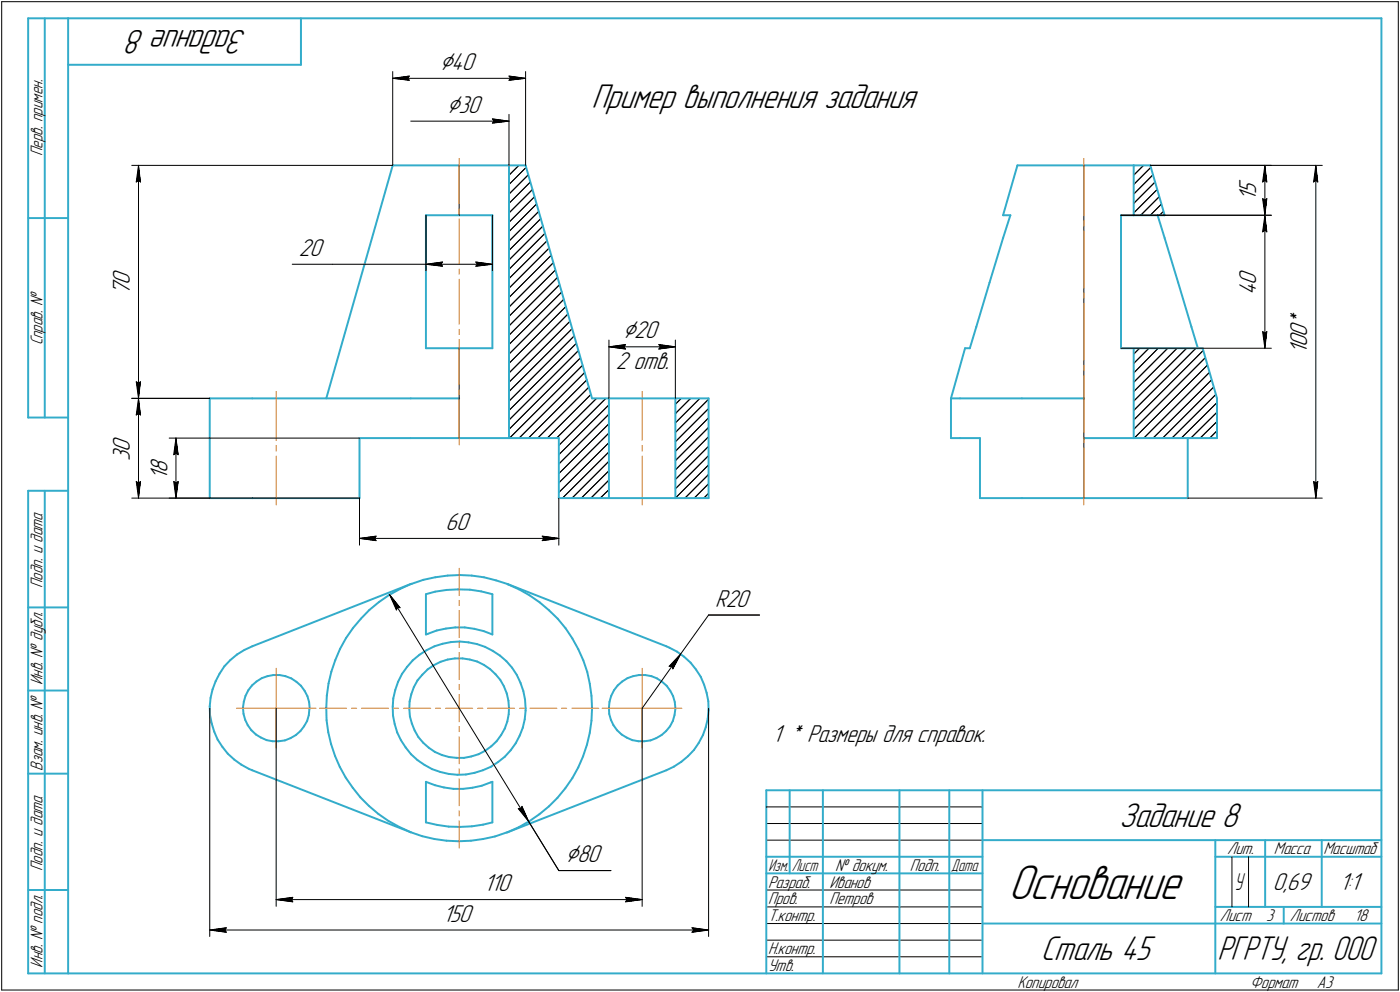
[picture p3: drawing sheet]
<svg xmlns="http://www.w3.org/2000/svg" width="421mm" height="298mm" viewBox="0 0 421 298" stroke-linecap="round" stroke-linejoin="round" font-family="sans-serif">
<defs><g id="words">
<text font-size="15.6" x="303.3" y="270.1">Основание</text>
<g font-size="10.9">
<text x="74.4" y="9" transform="rotate(-180 74.4 9)">Задание 8</text>
<text x="177.9" y="32.4">Пример выполнения задания</text>
<text x="336.6" y="248.5">Задание 8</text>
<text x="313" y="288.5">Сталь 45</text>
</g>
<text font-size="10.8" x="366.1" y="288.5">РГРТУ, гр. 000</text>
<g font-size="8.5">
<text x="132.3" y="20.9">Ç40</text>
<text x="134.4" y="33.8">Ç30</text>
<text x="187.3" y="101.7">Ç20</text>
<text x="170.1" y="259.1">Ç80</text>
</g>
<g font-size="7.8">
<text x="377.8" y="58.4" transform="rotate(-90 377.8 58.4)">5</text>
<text x="377.8" y="60.5" transform="rotate(-90 377.8 60.5)">1</text>
<text x="89.9" y="76.8">20</text>
<text x="39.1" y="88.8" transform="rotate(-90 39.1 88.8)">7</text>
<text x="39.1" y="85.6" transform="rotate(-90 39.1 85.6)">0</text>
<text x="377.8" y="88.8" transform="rotate(-90 377.8 88.8)">4</text>
<text x="377.8" y="85.6" transform="rotate(-90 377.8 85.6)">0</text>
<text x="393.2" y="101.1" transform="rotate(-90 393.2 101.1)">0</text>
<text x="393.2" y="98" transform="rotate(-90 393.2 98)">*</text>
<text x="393.2" y="106.4" transform="rotate(-90 393.2 106.4)">1</text>
<text x="393.2" y="104.3" transform="rotate(-90 393.2 104.3)">0</text>
<text x="185.2" y="110.8">2 отв.</text>
<text x="39.1" y="135.8" transform="rotate(-90 39.1 135.8)">0</text>
<text x="39.1" y="138.6" transform="rotate(-90 39.1 138.6)">3</text>
<text x="50.4" y="142.1" transform="rotate(-90 50.4 142.1)">8</text>
<text x="50.4" y="144.2" transform="rotate(-90 50.4 144.2)">1</text>
<text x="134" y="159.3">60</text>
<text x="215.1" y="182.3">R20</text>
<text x="232.3" y="223.1">1 * Размеры для справок.</text>
<text x="145.5" y="267.8">110</text>
<text x="382.8" y="267.5">0,69</text>
<text x="402.9" y="267.5">1:1</text>
<text x="133.1" y="276.9">150</text>
</g>
<text font-size="7.5" x="371.3" y="267.5">У</text>
<g font-size="5.4">
<text x="12.8" y="46.9" transform="rotate(-90 12.8 46.9)">Перв. примен.</text>
<text x="12.8" y="103.8" transform="rotate(-90 12.8 103.8)">Справ. №</text>
<text x="12.8" y="176.7" transform="rotate(-90 12.8 176.7)">Подп. и дата</text>
<text x="12.8" y="205.8" transform="rotate(-90 12.8 205.8)">Инв. № дубл.</text>
<text x="12.8" y="231.6" transform="rotate(-90 12.8 231.6)">Взам. инв. №</text>
<text x="369.1" y="256.8">Лит.</text>
<text x="383.1" y="256.8">Масса</text>
<text x="398" y="256.8">Масштаб</text>
<text x="12.8" y="261.7" transform="rotate(-90 12.8 261.7)">Подп. и дата</text>
<text x="251.2" y="261.8">№ докум.</text>
<text x="273.6" y="261.8">Подп.</text>
<text x="231" y="266.8">Разраб.</text>
<text x="249.5" y="266.8">Иванов</text>
<text x="231" y="271.8">Пров.</text>
<text x="249.5" y="271.8">Петров</text>
<text x="231" y="276.8">Т.контр.</text>
<text x="366.9" y="276.8">Лист</text>
<text x="380.8" y="276.8">3</text>
<text x="387.9" y="276.8">Листов</text>
<text x="407.3" y="276.8">18</text>
<text x="231" y="286.8">Н.контр.</text>
<text x="12.8" y="290.8" transform="rotate(-90 12.8 290.8)">Инв. № подл.</text>
<text x="231" y="291.8">Утв.</text>
<text x="306" y="296.8">Копировал</text>
<text x="376" y="296.8">Формат</text>
<text x="396" y="296.8">A3</text>
</g>
<g font-size="5.3">
<text x="231.1" y="261.8">Изм.</text>
<text x="238.1" y="261.8">Лист</text>
<text x="286.1" y="261.8">Дата</text>
</g>
</g></defs>
<g fill="#fff" stroke="#fff" stroke-width=".3">
<path d="M177.9 24.6h99.4zM177.9 24.6h99.4zM177.9 24.7h99.4zM177.9 24.8h99.4zM177.9 24.9h99.4zM177.9 25h99.4zM177.9 25.1h99.4zM177.9 25.1h99.4zM177.9 25.2h99.4zM177.9 25.3h99.4zM177.9 25.4h99.4zM177.9 25.5h99.4zM177.9 25.6h99.4zM177.9 25.7h99.4zM177.9 25.7h99.4zM177.9 25.8h99.4zM177.9 25.9h99.4zM177.9 26h99.4zM177.9 26.1h99.4zM177.9 26.2h99.4zM177.9 26.2h99.4zM177.9 26.3h99.4zM177.9 26.4h99.4zM177.9 26.5h99.4zM177.9 26.6h99.4zM177.9 26.7h99.4zM177.9 26.8h99.4zM177.9 26.8h99.4zM177.9 26.9h99.4zM177.9 27h99.4zM177.9 27.1h99.4zM177.9 27.2h99.4zM177.9 27.3h99.4zM177.9 27.3h99.4zM177.9 27.4h99.4zM177.9 27.5h99.4zM177.9 27.6h99.4zM177.9 27.7h99.4zM177.9 27.8h99.4zM177.9 27.9h99.4zM177.9 27.9h99.4zM177.9 28h99.4zM177.9 28.1h99.4zM177.9 28.2h99.4zM177.9 28.3h99.4zM177.9 28.4h99.4zM177.9 28.4h99.4zM177.9 28.5h99.4zM177.9 28.6h99.4zM177.9 28.7h99.4zM177.9 28.8h99.4zM177.9 28.9h99.4zM177.9 29h99.4zM177.9 29h99.4zM177.9 29.1h99.4zM177.9 29.2h99.4zM177.9 29.3h99.4zM177.9 29.4h99.4zM177.9 29.5h99.4zM177.9 29.5h99.4zM177.9 29.6h99.4zM177.9 29.7h99.4zM177.9 29.8h99.4zM177.9 29.9h99.4zM177.9 30h99.4zM177.9 30.1h99.4zM177.9 30.1h99.4zM177.9 30.2h99.4zM177.9 30.3h99.4zM177.9 30.4h99.4zM177.9 30.5h99.4zM177.9 30.6h99.4zM177.9 30.6h99.4zM177.9 30.7h99.4zM177.9 30.8h99.4zM177.9 30.9h99.4zM177.9 31h99.4zM177.9 31.1h99.4zM177.9 31.2h99.4zM177.9 31.2h99.4zM177.9 31.3h99.4zM177.9 31.4h99.4zM177.9 31.5h99.4zM177.9 31.6h99.4zM177.9 31.7h99.4zM177.9 31.7h99.4zM177.9 31.8h99.4zM177.9 31.9h99.4zM177.9 32h99.4zM177.9 32.1h99.4zM177.9 32.2h99.4zM177.9 32.3h99.4zM177.9 32.3h99.4zM177.9 32.4h99.4zM177.9 32.5h99.4zM177.9 32.6h99.4zM177.9 32.7h99.4zM177.9 32.8h99.4zM177.9 32.9h99.4zM177.9 32.9h99.4zM177.9 33h99.4zM177.9 33.1h99.4zM177.9 33.2h99.4zM177.9 33.3h99.4zM177.9 33.4h99.4zM177.9 33.4h99.4zM177.9 33.5h99.4zM177.9 33.6h99.4zM177.9 33.7h99.4zM177.9 33.8h99.4zM177.9 33.9h99.4zM177.9 34h99.4zM177.9 34h99.4zM177.9 34.1h99.4zM177.9 34.2h99.4zM177.9 34.3h99.4zM177.9 34.4h99.4zM177.9 34.5h99.4z"/>
<path d="M187.3 95.9h11.6zM187.3 96h11.6zM187.3 96.1h11.6zM187.3 96.2h11.6zM187.3 96.3h11.6zM187.3 96.4h11.6zM187.3 96.4h11.6zM187.3 96.5h11.6zM187.3 96.6h11.6zM187.3 96.7h11.6zM187.3 96.8h11.6zM187.3 96.9h11.6zM187.3 96.9h11.6zM187.3 97h11.6zM187.3 97.1h11.6zM187.3 97.2h11.6zM187.3 97.3h11.6zM187.3 97.4h11.6zM187.3 97.5h11.6zM187.3 97.5h11.6zM187.3 97.6h11.6zM187.3 97.7h11.6zM187.3 97.8h11.6zM187.3 97.9h11.6zM187.3 98h11.6zM187.3 98h11.6zM187.3 98.1h11.6zM187.3 98.2h11.6zM187.3 98.3h11.6zM187.3 98.4h11.6zM187.3 98.5h11.6zM187.3 98.6h11.6zM187.3 98.6h11.6zM187.3 98.7h11.6zM187.3 98.8h11.6zM187.3 98.9h11.6zM187.3 99h11.6zM187.3 99.1h11.6zM187.3 99.1h11.6zM187.3 99.2h11.6zM187.3 99.3h11.6zM187.3 99.4h11.6zM187.3 99.5h11.6zM187.3 99.6h11.6zM187.3 99.7h11.6zM187.3 99.7h11.6zM187.3 99.8h11.6zM187.3 99.9h11.6zM187.3 100h11.6zM187.3 100.1h11.6zM187.3 100.2h11.6zM187.3 100.2h11.6zM187.3 100.3h11.6zM187.3 100.4h11.6zM187.3 100.5h11.6zM187.3 100.6h11.6zM187.3 100.7h11.6zM187.3 100.8h11.6zM187.3 100.8h11.6zM187.3 100.9h11.6zM187.3 101h11.6zM187.3 101.1h11.6zM187.3 101.2h11.6zM187.3 101.3h11.6zM187.3 101.3h11.6zM187.3 101.4h11.6zM187.3 101.5h11.6zM187.3 101.6h11.6zM187.3 101.7h11.6zM187.3 101.8h11.6zM187.3 101.9h11.6zM187.3 101.9h11.6zM187.3 102h11.6zM187.3 102.1h11.6zM187.3 102.2h11.6zM187.3 102.3h11.6zM187.3 102.4h11.6zM187.3 102.4h11.6zM187.3 102.5h11.6zM187.3 102.6h11.6zM187.3 102.7h11.6zM187.3 102.8h11.6zM187.3 102.9h11.6zM187.3 103h11.6zM187.3 103h11.6zM187.3 103.1h11.6z"/>
<path d="M185.3 105.2h15.7zM185.3 105.3h15.7zM185.3 105.4h15.7zM185.3 105.5h15.7zM185.3 105.6h15.7zM185.3 105.7h15.7zM185.3 105.7h15.7zM185.3 105.8h15.7zM185.3 105.9h15.7zM185.3 106h15.7zM185.3 106.1h15.7zM185.3 106.2h15.7zM185.3 106.3h15.7zM185.3 106.3h15.7zM185.3 106.4h15.7zM185.3 106.5h15.7zM185.3 106.6h15.7zM185.3 106.7h15.7zM185.3 106.8h15.7zM185.3 106.8h15.7zM185.3 106.9h15.7zM185.3 107h15.7zM185.3 107.1h15.7zM185.3 107.2h15.7zM185.3 107.3h15.7zM185.3 107.4h15.7zM185.3 107.4h15.7zM185.3 107.5h15.7zM185.3 107.6h15.7zM185.3 107.7h15.7zM185.3 107.8h15.7zM185.3 107.9h15.7zM185.3 107.9h15.7zM185.3 108h15.7zM185.3 108.1h15.7zM185.3 108.2h15.7zM185.3 108.3h15.7zM185.3 108.4h15.7zM185.3 108.5h15.7zM185.3 108.5h15.7zM185.3 108.6h15.7zM185.3 108.7h15.7zM185.3 108.8h15.7zM185.3 108.9h15.7zM185.3 109h15.7zM185.3 109.1h15.7zM185.3 109.1h15.7zM185.3 109.2h15.7zM185.3 109.3h15.7zM185.3 109.4h15.7zM185.3 109.5h15.7zM185.3 109.6h15.7zM185.3 109.6h15.7zM185.3 109.7h15.7zM185.3 109.8h15.7zM185.3 109.9h15.7zM185.3 110h15.7zM185.3 110.1h15.7zM185.3 110.2h15.7zM185.3 110.2h15.7zM185.3 110.3h15.7zM185.3 110.4h15.7zM185.3 110.5h15.7zM185.3 110.6h15.7zM185.3 110.7h15.7zM185.3 110.7h15.7zM185.3 110.8h15.7zM185.3 110.9h15.7zM185.3 111h15.7zM185.3 111.1h15.7zM185.3 111.2h15.7zM185.3 111.3h15.7zM185.3 111.3h15.7zM185.3 111.4h15.7zM185.3 111.5h15.7zM185.3 111.6h15.7zM185.3 111.7h15.7zM185.3 111.8h15.7zM185.3 111.8h15.7zM185.3 111.9h15.7zM185.3 112h15.7zM185.3 112.1h15.7zM185.3 112.2h15.7zM185.3 112.3h15.7z"/>
<path d="M188 103h.6zM187.4 103.1h1.2zM186.8 103.2h1.8zM186.2 103.3h2.4zM185.6 103.4h3zM184.9 103.5h3.7zM184.7 103.5h3.9zM184.6 103.6h4zM184.3 103.7h4.3zM184.1 103.8h4.5zM184 103.9h4.6zM183.7 104h4.9zM183.6 104.1h5zM183.4 104.1h5.2zM183.1 104.2h5.5zM183.4 104.3h5.2zM183.6 104.4h5zM183.7 104.5h4.9zM184 104.6h4.6zM184.1 104.6h4.5zM184.3 104.7h4.3zM184.6 104.8h4zM184.7 104.9h3.9zM184.9 105h3.7zM185.7 105.1h2.9zM186.4 105.2h2.2zM187.1 105.2h1.5zM187.9 105.3h.7z"/>
<path d="M197.6 103h.7zM197.6 103.1h1.3zM197.6 103.2h1.9zM197.6 103.3h2.6zM197.6 103.4h3.1zM197.6 103.5h3.7zM197.6 103.5h4zM197.6 103.6h4.2zM197.6 103.7h4.3zM197.6 103.8h4.6zM197.6 103.9h4.8zM197.6 104h4.9zM197.6 104.1h5.2zM197.6 104.1h5.3zM197.6 104.2h5.5zM197.6 104.3h5.3zM197.6 104.4h5.2zM197.6 104.5h4.9zM197.6 104.6h4.8zM197.6 104.6h4.6zM197.6 104.7h4.3zM197.6 104.8h4.2zM197.6 104.9h4zM197.6 105h3.7zM197.6 105.1h3.1zM197.6 105.2h2.3zM197.6 105.2h1.5zM197.6 105.3h.8z"/>
<path d="M33.4 130.8h7.2zM33.4 130.9h7.2zM33.4 131h7.2zM33.4 131.1h7.2zM33.4 131.1h7.2zM33.4 131.2h7.2zM33.4 131.3h7.2zM33.4 131.4h7.2zM33.4 131.5h7.2zM33.4 131.6h7.2zM33.4 131.7h7.2zM33.4 131.7h7.2zM33.4 131.8h7.2zM33.4 131.9h7.2zM33.4 132h7.2zM33.4 132.1h7.2zM33.4 132.2h7.2zM33.4 132.2h7.2zM33.4 132.3h7.2zM33.4 132.4h7.2zM33.4 132.5h7.2zM33.4 132.6h7.2zM33.4 132.7h7.2zM33.4 132.8h7.2zM33.4 132.8h7.2zM33.4 132.9h7.2zM33.4 133h7.2zM33.4 133.1h7.2zM33.4 133.2h7.2zM33.4 133.3h7.2zM33.4 133.3h7.2zM33.4 133.4h7.2zM33.4 133.5h7.2zM33.4 133.6h7.2zM33.4 133.7h7.2zM33.4 133.8h7.2zM33.4 133.9h7.2zM33.4 133.9h7.2zM33.4 134h7.2zM33.4 134.1h7.2zM33.4 134.2h7.2zM33.4 134.3h7.2zM33.4 134.4h7.2zM33.4 134.5h7.2zM33.4 134.5h7.2zM33.4 134.6h7.2zM33.4 134.7h7.2zM33.4 134.8h7.2zM33.4 134.9h7.2zM33.4 135h7.2zM33.4 135h7.2zM33.4 135.1h7.2zM33.4 135.2h7.2zM33.4 135.3h7.2zM33.4 135.4h7.2zM33.4 135.5h7.2zM33.4 135.6h7.2zM33.4 135.6h7.2zM33.4 135.7h7.2zM33.4 135.8h7.2zM33.4 135.9h7.2zM33.4 136h7.2zM33.4 136.1h7.2zM33.4 136.1h7.2zM33.4 136.2h7.2zM33.4 136.3h7.2zM33.4 136.4h7.2zM33.4 136.5h7.2zM33.4 136.6h7.2zM33.4 136.7h7.2zM33.4 136.7h7.2zM33.4 136.8h7.2zM33.4 136.9h7.2zM33.4 137h7.2zM33.4 137.1h7.2zM33.4 137.2h7.2zM33.4 137.2h7.2zM33.4 137.3h7.2zM33.4 137.4h7.2zM33.4 137.5h7.2zM33.4 137.6h7.2zM33.4 137.7h7.2zM33.4 137.8h7.2zM33.4 137.8h7.2zM33.4 137.9h7.2zM33.4 138h7.2zM33.4 138.1h7.2zM33.4 138.2h7.2zM33.4 138.3h7.2zM33.4 138.3h7.2zM33.4 138.4h7.2zM33.4 138.5h7.2z"/>
<path d="M40.4 144.2h2.4zM40.5 144.3h2.3zM40.5 144.4h2.3zM40.5 144.4h2.3zM40.5 144.5h2.3zM40.5 144.6h2.3zM40.5 144.7h2.3zM40.5 144.8h2.3zM40.6 144.9h2.2zM40.6 144.9h2.2zM40.6 145h2.2zM40.6 145.1h2.2zM40.6 145.2h2.2zM40.6 145.3h2.2zM40.6 145.4h2.2zM40.6 145.5h2.1zM40.6 145.5h2.1zM40.6 145.6h2.1zM40.6 145.7h2.1zM40.6 145.8h2.1zM40.6 145.9h2.1zM40.6 146h2.1zM40.6 146h2zM40.7 146.1h1.9zM40.7 146.2h1.9zM40.7 146.3h1.9zM40.7 146.4h1.9zM40.7 146.5h1.9zM40.7 146.6h1.9zM40.7 146.6h1.9zM40.8 146.7h1.7zM40.8 146.8h1.7zM40.8 146.9h1.7zM40.8 147h1.7zM40.8 147.1h1.7zM40.8 147.2h1.7zM40.8 147.2h1.7zM40.9 147.3h1.5zM40.9 147.4h1.5zM40.9 147.5h1.5zM40.9 147.6h1.5zM40.9 147.7h1.5zM40.9 147.7h1.5zM40.9 147.8h1.5zM40.9 147.9h1.4zM41 148h1.3zM41 148.1h1.3zM41.1 148.2h1.1zM41.1 148.3h1.1zM41.1 148.3h1.1zM41.1 148.4h1.1zM41.1 148.5h1.1zM41.2 148.6h.9zM41.2 148.7h.9zM41.3 148.8h.8zM41.3 148.8h.7zM41.4 148.9h.6zM41.4 149h.6zM41.4 149.1h.5zM41.5 149.2h.4zM41.5 149.3h.3zM41.6 149.4h.2zM41.6 149.4h.2z"/>
<path d="M41.6 120h.2zM41.6 120.1h.2zM41.5 120.1h.3zM41.5 120.2h.4zM41.4 120.3h.5zM41.4 120.4h.6zM41.4 120.5h.6zM41.3 120.6h.7zM41.3 120.6h.8zM41.2 120.7h.9zM41.2 120.8h.9zM41.1 120.9h1.1zM41.1 121h1.1zM41.1 121.1h1.1zM41.1 121.2h1.1zM41.1 121.2h1.1zM41 121.3h1.3zM41 121.4h1.3zM40.9 121.5h1.4zM40.9 121.6h1.5zM40.9 121.7h1.5zM40.9 121.8h1.5zM40.9 121.8h1.5zM40.9 121.9h1.5zM40.9 122h1.5zM40.9 122.1h1.5zM40.8 122.2h1.7zM40.8 122.3h1.7zM40.8 122.3h1.7zM40.8 122.4h1.7zM40.8 122.5h1.7zM40.8 122.6h1.7zM40.8 122.7h1.7zM40.7 122.8h1.9zM40.7 122.9h1.9zM40.7 122.9h1.9zM40.7 123h1.9zM40.7 123.1h1.9zM40.7 123.2h1.9zM40.7 123.3h1.9zM40.6 123.4h2zM40.6 123.4h2.1zM40.6 123.5h2.1zM40.6 123.6h2.1zM40.6 123.7h2.1zM40.6 123.8h2.1zM40.6 123.9h2.1zM40.6 124h2.1zM40.6 124h2.2zM40.6 124.1h2.2zM40.6 124.2h2.2zM40.6 124.3h2.2zM40.6 124.4h2.2zM40.6 124.5h2.2zM40.6 124.5h2.2zM40.5 124.6h2.3zM40.5 124.7h2.3zM40.5 124.8h2.3zM40.5 124.9h2.3zM40.5 125h2.3zM40.5 125.1h2.3zM40.5 125.1h2.3z"/>
<path d="M44.8 137.2h7.1zM44.8 137.2h7.1zM44.8 137.3h7.1zM44.8 137.4h7.1zM44.8 137.5h7.1zM44.8 137.6h7.1zM44.8 137.7h7.1zM44.8 137.8h7.1zM44.8 137.8h7.1zM44.8 137.9h7.1zM44.8 138h7.1zM44.8 138.1h7.1zM44.8 138.2h7.1zM44.8 138.3h7.1zM44.8 138.3h7.1zM44.8 138.4h7.1zM44.8 138.5h7.1zM44.8 138.6h7.1zM44.8 138.7h7.1zM44.8 138.8h7.1zM44.8 138.9h7.1zM44.8 138.9h7.1zM44.8 139h7.1zM44.8 139.1h7.1zM44.8 139.2h7.1zM44.8 139.3h7.1zM44.8 139.4h7.1zM44.8 139.4h7.1zM44.8 139.5h7.1zM44.8 139.6h7.1zM44.8 139.7h7.1zM44.8 139.8h7.1zM44.8 139.9h7.1zM44.8 140h7.1zM44.8 140h7.1zM44.8 140.1h7.1zM44.8 140.2h7.1zM44.8 140.3h7.1zM44.8 140.4h7.1zM44.8 140.5h7.1zM44.8 140.5h7.1zM44.8 140.6h7.1zM44.8 140.7h7.1zM44.8 140.8h7.1zM44.8 140.9h7.1zM44.8 141h7.1zM44.8 141.1h7.1zM44.8 141.1h7.1zM44.8 141.2h7.1zM44.8 141.3h7.1zM44.8 141.4h7.1zM44.8 141.5h7.1zM44.8 141.6h7.1zM44.8 141.6h7.1zM44.8 141.7h7.1zM44.8 141.8h7.1zM44.8 141.9h7.1zM44.8 142h7.1zM44.8 142.1h7.1zM44.8 142.2h7.1zM44.8 142.2h7.1zM44.8 142.3h7.1zM44.8 142.4h7.1zM44.8 142.5h7.1zM44.8 142.6h7.1zM44.8 142.7h7.1zM44.8 142.7h7.1zM44.8 142.8h7.1zM44.8 142.9h7.1zM44.8 143h7.1zM44.8 143.1h7.1zM44.8 143.2h7.1zM44.8 143.3h7.1zM44.8 143.3h7.1zM44.8 143.4h7.1zM44.8 143.5h7.1zM44.8 143.6h7.1zM44.8 143.7h7.1zM44.8 143.8h7.1zM44.8 143.8h7.1zM44.8 143.9h7.1zM44.8 144h7.1zM44.8 144.1h7.1zM44.8 144.2h7.1z"/>
<path d="M52.8 131.9h.3zM52.8 132h.3zM52.7 132.1h.5zM52.7 132.2h.5zM52.7 132.2h.5zM52.7 132.3h.6zM52.7 132.4h.6zM52.6 132.5h.7zM52.6 132.6h.7zM52.5 132.7h.9zM52.5 132.8h.9zM52.4 132.8h1zM52.4 132.9h1.1zM52.4 133h1.1zM52.3 133.1h1.3zM52.3 133.2h1.3zM52.2 133.3h1.5zM52.2 133.3h1.5zM52.2 133.4h1.5zM52.2 133.5h1.6zM52.2 133.6h1.6zM52.2 133.7h1.6zM52.2 133.8h1.6zM52.2 133.9h1.6zM52.2 133.9h1.6zM52.2 134h1.6zM52.1 134.1h1.7zM52.1 134.2h1.7zM52.1 134.3h1.7zM52.1 134.4h1.7zM52.1 134.5h1.7zM52.1 134.5h1.7zM52.1 134.6h1.7zM52 134.7h1.8zM52 134.8h1.8zM52 134.9h1.8zM52 135h1.9zM52 135h1.9zM52 135.1h1.9zM52 135.2h1.9zM51.9 135.3h2zM51.9 135.4h2zM51.9 135.5h2zM51.9 135.6h2zM51.9 135.6h2zM51.9 135.7h2.1zM51.9 135.8h2.1zM51.9 135.9h2.1zM51.8 136h2.2zM51.8 136.1h2.2zM51.8 136.1h2.2zM51.8 136.2h2.2zM51.8 136.3h2.2zM51.8 136.4h2.2zM51.8 136.5h2.3zM51.7 136.6h2.4zM51.7 136.7h2.4zM51.7 136.7h2.4zM51.7 136.8h2.4zM51.7 136.9h2.4zM51.7 137h2.4zM51.7 137.1h2.4z"/>
<path d="M51.6 144.2h2.5zM51.7 144.3h2.4zM51.7 144.4h2.4zM51.7 144.4h2.4zM51.7 144.5h2.4zM51.7 144.6h2.4zM51.7 144.7h2.4zM51.7 144.8h2.4zM51.8 144.9h2.3zM51.8 144.9h2.2zM51.8 145h2.2zM51.8 145.1h2.2zM51.8 145.2h2.2zM51.8 145.3h2.2zM51.8 145.4h2.2zM51.9 145.5h2.1zM51.9 145.5h2.1zM51.9 145.6h2.1zM51.9 145.7h2zM51.9 145.8h2zM51.9 145.9h2zM51.9 146h2zM51.9 146h2zM52 146.1h1.9zM52 146.2h1.9zM52 146.3h1.9zM52 146.4h1.9zM52 146.5h1.8zM52 146.6h1.8zM52 146.6h1.8zM52.1 146.7h1.7zM52.1 146.8h1.7zM52.1 146.9h1.7zM52.1 147h1.7zM52.1 147.1h1.7zM52.1 147.2h1.7zM52.1 147.2h1.7zM52.2 147.3h1.6zM52.2 147.4h1.6zM52.2 147.5h1.6zM52.2 147.6h1.6zM52.2 147.7h1.6zM52.2 147.7h1.6zM52.2 147.8h1.6zM52.2 147.9h1.5zM52.2 148h1.5zM52.2 148.1h1.5zM52.3 148.2h1.3zM52.3 148.3h1.3zM52.4 148.3h1.1zM52.4 148.4h1.1zM52.4 148.5h1zM52.5 148.6h.9zM52.5 148.7h.9zM52.6 148.8h.7zM52.6 148.8h.7zM52.7 148.9h.6zM52.7 149h.6zM52.7 149.1h.5zM52.7 149.2h.5zM52.7 149.3h.5zM52.8 149.4h.3zM52.8 149.4h.3z"/>
<path d="M132.2 15.2h11.7zM132.2 15.3h11.7zM132.2 15.4h11.7zM132.2 15.5h11.7zM132.2 15.6h11.7zM132.2 15.7h11.7zM132.2 15.7h11.7zM132.2 15.8h11.7zM132.2 15.9h11.7zM132.2 16h11.7zM132.2 16.1h11.7zM132.2 16.2h11.7zM132.2 16.3h11.7zM132.2 16.3h11.7zM132.2 16.4h11.7zM132.2 16.5h11.7zM132.2 16.6h11.7zM132.2 16.7h11.7zM132.2 16.8h11.7zM132.2 16.8h11.7zM132.2 16.9h11.7zM132.2 17h11.7zM132.2 17.1h11.7zM132.2 17.2h11.7zM132.2 17.3h11.7zM132.2 17.4h11.7zM132.2 17.4h11.7zM132.2 17.5h11.7zM132.2 17.6h11.7zM132.2 17.7h11.7zM132.2 17.8h11.7zM132.2 17.9h11.7zM132.2 17.9h11.7zM132.2 18h11.7zM132.2 18.1h11.7zM132.2 18.2h11.7zM132.2 18.3h11.7zM132.2 18.4h11.7zM132.2 18.5h11.7zM132.2 18.5h11.7zM132.2 18.6h11.7zM132.2 18.7h11.7zM132.2 18.8h11.7zM132.2 18.9h11.7zM132.2 19h11.7zM132.2 19h11.7zM132.2 19.1h11.7zM132.2 19.2h11.7zM132.2 19.3h11.7zM132.2 19.4h11.7zM132.2 19.5h11.7zM132.2 19.6h11.7zM132.2 19.6h11.7zM132.2 19.7h11.7zM132.2 19.8h11.7zM132.2 19.9h11.7zM132.2 20h11.7zM132.2 20.1h11.7zM132.2 20.2h11.7zM132.2 20.2h11.7zM132.2 20.3h11.7zM132.2 20.4h11.7zM132.2 20.5h11.7zM132.2 20.6h11.7zM132.2 20.7h11.7zM132.2 20.7h11.7zM132.2 20.8h11.7zM132.2 20.9h11.7zM132.2 21h11.7zM132.2 21.1h11.7zM132.2 21.2h11.7zM132.2 21.3h11.7zM132.2 21.3h11.7zM132.2 21.4h11.7zM132.2 21.5h11.7zM132.2 21.6h11.7zM132.2 21.7h11.7zM132.2 21.8h11.7zM132.2 21.8h11.7zM132.2 21.9h11.7zM132.2 22h11.7zM132.2 22.1h11.7zM132.2 22.2h11.7zM132.2 22.3h11.7zM132.2 22.4h11.7zM132.2 22.4h11.7z"/>
<path d="M123 22.4h.6zM122.4 22.4h1.2zM121.8 22.5h1.8zM121.2 22.6h2.4zM120.6 22.7h3zM119.9 22.8h3.7zM119.7 22.9h3.9zM119.5 22.9h4.1zM119.3 23h4.3zM119.1 23.1h4.5zM119 23.2h4.6zM118.7 23.3h4.9zM118.5 23.4h5.1zM118.4 23.5h5.2zM118.1 23.5h5.5zM118.4 23.6h5.2zM118.6 23.7h5zM118.8 23.8h4.8zM119 23.9h4.6zM119.3 24h4.3zM119.5 24h4.1zM119.7 24.1h3.9zM119.9 24.2h3.7zM120.6 24.3h3zM121.2 24.4h2.4zM121.8 24.5h1.8zM122.4 24.6h1.2zM123 24.6h.6z"/>
<path d="M152.6 22.4h.6zM152.6 22.4h1.2zM152.6 22.5h1.8zM152.6 22.6h2.5zM152.6 22.7h3.1zM152.6 22.8h3.7zM152.6 22.9h3.9zM152.6 22.9h4.1zM152.6 23h4.3zM152.6 23.1h4.5zM152.6 23.2h4.7zM152.6 23.3h4.9zM152.6 23.4h5.1zM152.6 23.5h5.3zM152.6 23.5h5.5zM152.6 23.6h5.3zM152.6 23.7h5zM152.6 23.8h4.9zM152.6 23.9h4.6zM152.6 24h4.4zM152.6 24h4.2zM152.6 24.1h3.9zM152.6 24.2h3.7zM152.6 24.3h3.1zM152.6 24.4h2.5zM152.6 24.5h1.8zM152.6 24.6h1.2zM152.6 24.6h.6z"/>
<path d="M134.5 28.1h11.1zM134.5 28.2h11.1zM134.5 28.3h11.1zM134.5 28.4h11.1zM134.5 28.4h11.1zM134.5 28.5h11.1zM134.5 28.6h11.1zM134.5 28.7h11.1zM134.5 28.8h11.1zM134.5 28.9h11.1zM134.5 29h11.1zM134.5 29h11.1zM134.5 29.1h11.1zM134.5 29.2h11.1zM134.5 29.3h11.1zM134.5 29.4h11.1zM134.5 29.5h11.1zM134.5 29.5h11.1zM134.5 29.6h11.1zM134.5 29.7h11.1zM134.5 29.8h11.1zM134.5 29.9h11.1zM134.5 30h11.1zM134.5 30.1h11.1zM134.5 30.1h11.1zM134.5 30.2h11.1zM134.5 30.3h11.1zM134.5 30.4h11.1zM134.5 30.5h11.1zM134.5 30.6h11.1zM134.5 30.6h11.1zM134.5 30.7h11.1zM134.5 30.8h11.1zM134.5 30.9h11.1zM134.5 31h11.1zM134.5 31.1h11.1zM134.5 31.2h11.1zM134.5 31.2h11.1zM134.5 31.3h11.1zM134.5 31.4h11.1zM134.5 31.5h11.1zM134.5 31.6h11.1zM134.5 31.7h11.1zM134.5 31.7h11.1zM134.5 31.8h11.1zM134.5 31.9h11.1zM134.5 32h11.1zM134.5 32.1h11.1zM134.5 32.2h11.1zM134.5 32.3h11.1zM134.5 32.3h11.1zM134.5 32.4h11.1zM134.5 32.5h11.1zM134.5 32.6h11.1zM134.5 32.7h11.1zM134.5 32.8h11.1zM134.5 32.9h11.1zM134.5 32.9h11.1zM134.5 33h11.1zM134.5 33.1h11.1zM134.5 33.2h11.1zM134.5 33.3h11.1zM134.5 33.4h11.1zM134.5 33.4h11.1zM134.5 33.5h11.1zM134.5 33.6h11.1zM134.5 33.7h11.1zM134.5 33.8h11.1zM134.5 33.9h11.1zM134.5 34h11.1zM134.5 34h11.1zM134.5 34.1h11.1zM134.5 34.2h11.1zM134.5 34.3h11.1zM134.5 34.4h11.1zM134.5 34.5h11.1zM134.5 34.5h11.1zM134.5 34.6h11.1zM134.5 34.7h11.1zM134.5 34.8h11.1zM134.5 34.9h11.1zM134.5 35h11.1zM134.5 35.1h11.1zM134.5 35.1h11.1zM134.5 35.2h11.1zM134.5 35.3h11.1z"/>
<path d="M147.6 35.2h.7zM147.6 35.3h1.2zM147.6 35.4h1.8zM147.6 35.5h2.5zM147.6 35.6h3.1zM147.6 35.6h3.7zM147.6 35.7h4zM147.6 35.8h4.1zM147.6 35.9h4.3zM147.6 36h4.5zM147.6 36.1h4.7zM147.6 36.2h4.9zM147.6 36.2h5.1zM147.6 36.3h5.3zM147.6 36.4h5.5zM147.6 36.5h5.3zM147.6 36.6h5.1zM147.6 36.7h4.9zM147.6 36.7h4.6zM147.6 36.8h4.4zM147.6 36.9h4.2zM147.6 37h4zM147.6 37.1h3.7zM147.6 37.2h3.1zM147.6 37.3h2.5zM147.6 37.3h1.8zM147.6 37.4h1.2zM147.6 37.5h.7z"/>
<path d="M134 153.7h8.2zM134 153.8h8.2zM134 153.8h8.2zM134 153.9h8.2zM134 154h8.2zM134 154.1h8.2zM134 154.2h8.2zM134 154.3h8.2zM134 154.3h8.2zM134 154.4h8.2zM134 154.5h8.2zM134 154.6h8.2zM134 154.7h8.2zM134 154.8h8.2zM134 154.9h8.2zM134 154.9h8.2zM134 155h8.2zM134 155.1h8.2zM134 155.2h8.2zM134 155.3h8.2zM134 155.4h8.2zM134 155.4h8.2zM134 155.5h8.2zM134 155.6h8.2zM134 155.7h8.2zM134 155.8h8.2zM134 155.9h8.2zM134 156h8.2zM134 156h8.2zM134 156.1h8.2zM134 156.2h8.2zM134 156.3h8.2zM134 156.4h8.2zM134 156.5h8.2zM134 156.5h8.2zM134 156.6h8.2zM134 156.7h8.2zM134 156.8h8.2zM134 156.9h8.2zM134 157h8.2zM134 157.1h8.2zM134 157.1h8.2zM134 157.2h8.2zM134 157.3h8.2zM134 157.4h8.2zM134 157.5h8.2zM134 157.6h8.2zM134 157.6h8.2zM134 157.7h8.2zM134 157.8h8.2zM134 157.9h8.2zM134 158h8.2zM134 158.1h8.2zM134 158.2h8.2zM134 158.2h8.2zM134 158.3h8.2zM134 158.4h8.2zM134 158.5h8.2zM134 158.6h8.2zM134 158.7h8.2zM134 158.7h8.2zM134 158.8h8.2zM134 158.9h8.2zM134 159h8.2zM134 159.1h8.2zM134 159.2h8.2zM134 159.3h8.2zM134 159.3h8.2zM134 159.4h8.2zM134 159.5h8.2zM134 159.6h8.2zM134 159.7h8.2zM134 159.8h8.2zM134 159.9h8.2zM134 159.9h8.2zM134 160h8.2zM134 160.1h8.2zM134 160.2h8.2zM134 160.3h8.2zM134 160.4h8.2zM134 160.4h8.2zM134 160.5h8.2zM134 160.6h8.2zM134 160.7h8.2z"/>
<path d="M113 160.7h.6zM112.4 160.8h1.2zM111.8 160.9h1.8zM111.2 161h2.4zM110.6 161h3zM109.9 161.1h3.7zM109.7 161.2h3.9zM109.5 161.3h4.1zM109.3 161.4h4.3zM109.1 161.5h4.5zM108.8 161.5h4.8zM108.6 161.6h5zM108.4 161.7h5.2zM108.1 161.8h5.5zM108.4 161.9h5.2zM108.5 162h5.1zM108.7 162.1h4.9zM109 162.1h4.6zM109.1 162.2h4.5zM109.3 162.3h4.3zM109.6 162.4h4zM109.7 162.5h3.9zM109.9 162.6h3.7zM110.6 162.6h3zM111.2 162.7h2.4zM111.8 162.8h1.8zM112.4 162.9h1.2zM113 163h.6z"/>
<path d="M162.6 160.7h.6zM162.6 160.8h1.2zM162.6 160.9h1.8zM162.6 161h2.5zM162.6 161h3.1zM162.6 161.1h3.7zM162.6 161.2h3.9zM162.6 161.3h4.2zM162.6 161.4h4.4zM162.6 161.5h4.6zM162.6 161.5h4.9zM162.6 161.6h5zM162.6 161.7h5.3zM162.6 161.8h5.5zM162.6 161.9h5.3zM162.6 162h5.1zM162.6 162.1h4.9zM162.6 162.1h4.7zM162.6 162.2h4.5zM162.6 162.3h4.3zM162.6 162.4h4.1zM162.6 162.5h3.9zM162.6 162.6h3.7zM162.6 162.6h3.1zM162.6 162.7h2.5zM162.6 162.8h1.8zM162.6 162.9h1.2zM162.6 163h.6z"/>
<path d="M33.4 80.6h7.2zM33.4 80.7h7.2zM33.4 80.8h7.2zM33.4 80.9h7.2zM33.4 80.9h7.2zM33.4 81h7.2zM33.4 81.1h7.2zM33.4 81.2h7.2zM33.4 81.3h7.2zM33.4 81.4h7.2zM33.4 81.4h7.2zM33.4 81.5h7.2zM33.4 81.6h7.2zM33.4 81.7h7.2zM33.4 81.8h7.2zM33.4 81.9h7.2zM33.4 82h7.2zM33.4 82h7.2zM33.4 82.1h7.2zM33.4 82.2h7.2zM33.4 82.3h7.2zM33.4 82.4h7.2zM33.4 82.5h7.2zM33.4 82.5h7.2zM33.4 82.6h7.2zM33.4 82.7h7.2zM33.4 82.8h7.2zM33.4 82.9h7.2zM33.4 83h7.2zM33.4 83.1h7.2zM33.4 83.1h7.2zM33.4 83.2h7.2zM33.4 83.3h7.2zM33.4 83.4h7.2zM33.4 83.5h7.2zM33.4 83.6h7.2zM33.4 83.7h7.2zM33.4 83.7h7.2zM33.4 83.8h7.2zM33.4 83.9h7.2zM33.4 84h7.2zM33.4 84.1h7.2zM33.4 84.2h7.2zM33.4 84.2h7.2zM33.4 84.3h7.2zM33.4 84.4h7.2zM33.4 84.5h7.2zM33.4 84.6h7.2zM33.4 84.7h7.2zM33.4 84.8h7.2zM33.4 84.8h7.2zM33.4 84.9h7.2zM33.4 85h7.2zM33.4 85.1h7.2zM33.4 85.2h7.2zM33.4 85.3h7.2zM33.4 85.3h7.2zM33.4 85.4h7.2zM33.4 85.5h7.2zM33.4 85.6h7.2zM33.4 85.7h7.2zM33.4 85.8h7.2zM33.4 85.9h7.2zM33.4 85.9h7.2zM33.4 86h7.2zM33.4 86.1h7.2zM33.4 86.2h7.2zM33.4 86.3h7.2zM33.4 86.4h7.2zM33.4 86.4h7.2zM33.4 86.5h7.2zM33.4 86.6h7.2zM33.4 86.7h7.2zM33.4 86.8h7.2zM33.4 86.9h7.2zM33.4 87h7.2zM33.4 87h7.2zM33.4 87.1h7.2zM33.4 87.2h7.2zM33.4 87.3h7.2zM33.4 87.4h7.2zM33.4 87.5h7.2zM33.4 87.5h7.2zM33.4 87.6h7.2zM33.4 87.7h7.2zM33.4 87.8h7.2zM33.4 87.9h7.2zM33.4 88h7.2zM33.4 88.1h7.2zM33.4 88.1h7.2zM33.4 88.2h7.2zM33.4 88.3h7.2zM33.4 88.4h7.2zM33.4 88.5h7.2zM33.4 88.6h7.2zM33.4 88.6h7.2z"/>
<path d="M40.4 114.2h2.4zM40.5 114.3h2.3zM40.5 114.4h2.3zM40.5 114.5h2.3zM40.5 114.6h2.3zM40.5 114.6h2.3zM40.5 114.7h2.3zM40.5 114.8h2.3zM40.6 114.9h2.2zM40.6 115h2.2zM40.6 115.1h2.2zM40.6 115.1h2.2zM40.6 115.2h2.2zM40.6 115.3h2.2zM40.6 115.4h2.2zM40.6 115.5h2.1zM40.6 115.6h2.1zM40.6 115.7h2.1zM40.6 115.7h2.1zM40.6 115.8h2.1zM40.6 115.9h2.1zM40.6 116h2.1zM40.6 116.1h2zM40.7 116.2h1.9zM40.7 116.2h1.9zM40.7 116.3h1.9zM40.7 116.4h1.9zM40.7 116.5h1.9zM40.7 116.6h1.9zM40.7 116.7h1.9zM40.8 116.8h1.7zM40.8 116.8h1.7zM40.8 116.9h1.7zM40.8 117h1.7zM40.8 117.1h1.7zM40.8 117.2h1.7zM40.8 117.3h1.7zM40.9 117.3h1.5zM40.9 117.4h1.5zM40.9 117.5h1.5zM40.9 117.6h1.5zM40.9 117.7h1.5zM40.9 117.8h1.5zM40.9 117.9h1.5zM40.9 117.9h1.4zM41 118h1.3zM41 118.1h1.3zM41.1 118.2h1.1zM41.1 118.3h1.1zM41.1 118.4h1.1zM41.1 118.4h1.1zM41.1 118.5h1.1zM41.2 118.6h.9zM41.2 118.7h.9zM41.3 118.8h.8zM41.3 118.9h.7zM41.4 119h.6zM41.4 119h.6zM41.4 119.1h.5zM41.5 119.2h.4zM41.5 119.3h.3zM41.6 119.4h.2zM41.6 119.5h.2z"/>
<path d="M41.6 50h.2zM41.6 50h.2zM41.5 50.1h.3zM41.5 50.2h.4zM41.4 50.3h.5zM41.4 50.4h.6zM41.4 50.5h.6zM41.3 50.5h.7zM41.3 50.6h.8zM41.2 50.7h.9zM41.2 50.8h.9zM41.1 50.9h1.1zM41.1 51h1.1zM41.1 51.1h1.1zM41.1 51.1h1.1zM41.1 51.2h1.1zM41 51.3h1.3zM41 51.4h1.3zM40.9 51.5h1.4zM40.9 51.6h1.5zM40.9 51.6h1.5zM40.9 51.7h1.5zM40.9 51.8h1.5zM40.9 51.9h1.5zM40.9 52h1.5zM40.9 52.1h1.5zM40.8 52.2h1.7zM40.8 52.2h1.7zM40.8 52.3h1.7zM40.8 52.4h1.7zM40.8 52.5h1.7zM40.8 52.6h1.7zM40.8 52.7h1.7zM40.7 52.7h1.9zM40.7 52.8h1.9zM40.7 52.9h1.9zM40.7 53h1.9zM40.7 53.1h1.9zM40.7 53.2h1.9zM40.7 53.3h1.9zM40.6 53.3h2zM40.6 53.4h2.1zM40.6 53.5h2.1zM40.6 53.6h2.1zM40.6 53.7h2.1zM40.6 53.8h2.1zM40.6 53.8h2.1zM40.6 53.9h2.1zM40.6 54h2.2zM40.6 54.1h2.2zM40.6 54.2h2.2zM40.6 54.3h2.2zM40.6 54.4h2.2zM40.6 54.4h2.2zM40.6 54.5h2.2zM40.5 54.6h2.3zM40.5 54.7h2.3zM40.5 54.8h2.3zM40.5 54.9h2.3zM40.5 54.9h2.3zM40.5 55h2.3zM40.5 55.1h2.3z"/>
<path d="M89.9 71.2h8.2zM89.9 71.3h8.2zM89.9 71.4h8.2zM89.9 71.5h8.2zM89.9 71.5h8.2zM89.9 71.6h8.2zM89.9 71.7h8.2zM89.9 71.8h8.2zM89.9 71.9h8.2zM89.9 72h8.2zM89.9 72.1h8.2zM89.9 72.1h8.2zM89.9 72.2h8.2zM89.9 72.3h8.2zM89.9 72.4h8.2zM89.9 72.5h8.2zM89.9 72.6h8.2zM89.9 72.6h8.2zM89.9 72.7h8.2zM89.9 72.8h8.2zM89.9 72.9h8.2zM89.9 73h8.2zM89.9 73.1h8.2zM89.9 73.2h8.2zM89.9 73.2h8.2zM89.9 73.3h8.2zM89.9 73.4h8.2zM89.9 73.5h8.2zM89.9 73.6h8.2zM89.9 73.7h8.2zM89.9 73.7h8.2zM89.9 73.8h8.2zM89.9 73.9h8.2zM89.9 74h8.2zM89.9 74.1h8.2zM89.9 74.2h8.2zM89.9 74.3h8.2zM89.9 74.3h8.2zM89.9 74.4h8.2zM89.9 74.5h8.2zM89.9 74.6h8.2zM89.9 74.7h8.2zM89.9 74.8h8.2zM89.9 74.8h8.2zM89.9 74.9h8.2zM89.9 75h8.2zM89.9 75.1h8.2zM89.9 75.2h8.2zM89.9 75.3h8.2zM89.9 75.4h8.2zM89.9 75.4h8.2zM89.9 75.5h8.2zM89.9 75.6h8.2zM89.9 75.7h8.2zM89.9 75.8h8.2zM89.9 75.9h8.2zM89.9 75.9h8.2zM89.9 76h8.2zM89.9 76.1h8.2zM89.9 76.2h8.2zM89.9 76.3h8.2zM89.9 76.4h8.2zM89.9 76.5h8.2zM89.9 76.5h8.2zM89.9 76.6h8.2zM89.9 76.7h8.2zM89.9 76.8h8.2zM89.9 76.9h8.2zM89.9 77h8.2zM89.9 77h8.2zM89.9 77.1h8.2zM89.9 77.2h8.2zM89.9 77.3h8.2zM89.9 77.4h8.2zM89.9 77.5h8.2zM89.9 77.6h8.2zM89.9 77.6h8.2zM89.9 77.7h8.2zM89.9 77.8h8.2zM89.9 77.9h8.2zM89.9 78h8.2zM89.9 78.1h8.2zM89.9 78.1h8.2zM89.9 78.2h8.2zM89.9 78.3h8.2z"/>
<path d="M133 78.2h.6zM132.4 78.3h1.2zM131.7 78.4h1.9zM131.1 78.5h2.5zM130.6 78.6h3zM129.9 78.7h3.7zM129.7 78.7h3.9zM129.5 78.8h4.1zM129.3 78.9h4.3zM129.1 79h4.5zM128.9 79.1h4.7zM128.7 79.2h4.9zM128.5 79.2h5.1zM128.4 79.3h5.2zM128.1 79.4h5.5zM128.4 79.5h5.2zM128.6 79.6h5zM128.8 79.7h4.8zM129 79.8h4.6zM129.3 79.8h4.3zM129.5 79.9h4.1zM129.7 80h3.9zM129.9 80.1h3.7zM130.6 80.2h3zM131.1 80.3h2.5zM131.7 80.3h1.9zM132.4 80.4h1.2zM133 80.5h.6z"/>
<path d="M142.6 78.2h.7zM142.6 78.3h1.2zM142.6 78.4h1.8zM142.6 78.5h2.5zM142.6 78.6h3.1zM142.6 78.7h3.7zM142.6 78.7h4zM142.6 78.8h4.1zM142.6 78.9h4.3zM142.6 79h4.6zM142.6 79.1h4.7zM142.6 79.2h4.9zM142.6 79.2h5.1zM142.6 79.3h5.3zM142.6 79.4h5.5zM142.6 79.5h5.3zM142.6 79.6h5.1zM142.6 79.7h4.9zM142.6 79.8h4.6zM142.6 79.8h4.4zM142.6 79.9h4.2zM142.6 80h4zM142.6 80.1h3.7zM142.6 80.2h3.1zM142.6 80.3h2.5zM142.6 80.3h1.8zM142.6 80.4h1.2zM142.6 80.5h.7z"/>
<path d="M372.2 53.8h7.2zM372.2 53.9h7.2zM372.2 54h7.2zM372.2 54.1h7.2zM372.2 54.2h7.2zM372.2 54.3h7.2zM372.2 54.4h7.2zM372.2 54.4h7.2zM372.2 54.5h7.2zM372.2 54.6h7.2zM372.2 54.7h7.2zM372.2 54.8h7.2zM372.2 54.9h7.2zM372.2 54.9h7.2zM372.2 55h7.2zM372.2 55.1h7.2zM372.2 55.2h7.2zM372.2 55.3h7.2zM372.2 55.4h7.2zM372.2 55.5h7.2zM372.2 55.5h7.2zM372.2 55.6h7.2zM372.2 55.7h7.2zM372.2 55.8h7.2zM372.2 55.9h7.2zM372.2 56h7.2zM372.2 56h7.2zM372.2 56.1h7.2zM372.2 56.2h7.2zM372.2 56.3h7.2zM372.2 56.4h7.2zM372.2 56.5h7.2zM372.2 56.6h7.2zM372.2 56.6h7.2zM372.2 56.7h7.2zM372.2 56.8h7.2zM372.2 56.9h7.2zM372.2 57h7.2zM372.2 57.1h7.2zM372.2 57.1h7.2zM372.2 57.2h7.2zM372.2 57.3h7.2zM372.2 57.4h7.2zM372.2 57.5h7.2zM372.2 57.6h7.2zM372.2 57.7h7.2zM372.2 57.7h7.2zM372.2 57.8h7.2zM372.2 57.9h7.2zM372.2 58h7.2zM372.2 58.1h7.2zM372.2 58.2h7.2zM372.2 58.3h7.2zM372.2 58.3h7.2zM372.2 58.4h7.2zM372.2 58.5h7.2zM372.2 58.6h7.2zM372.2 58.7h7.2zM372.2 58.8h7.2zM372.2 58.8h7.2zM372.2 58.9h7.2zM372.2 59h7.2zM372.2 59.1h7.2zM372.2 59.2h7.2zM372.2 59.3h7.2zM372.2 59.4h7.2zM372.2 59.4h7.2zM372.2 59.5h7.2zM372.2 59.6h7.2zM372.2 59.7h7.2zM372.2 59.8h7.2zM372.2 59.9h7.2zM372.2 59.9h7.2zM372.2 60h7.2zM372.2 60.1h7.2zM372.2 60.2h7.2zM372.2 60.3h7.2zM372.2 60.4h7.2zM372.2 60.5h7.2z"/>
<path d="M380.3 50h.3zM380.3 50h.3zM380.2 50.1h.4zM380.2 50.2h.5zM380.2 50.3h.5zM380.2 50.4h.5zM380.2 50.5h.5zM380.1 50.5h.6zM380.1 50.6h.7zM380 50.7h.8zM380 50.8h.8zM379.9 50.9h1zM379.9 51h1zM379.9 51.1h1.1zM379.8 51.1h1.2zM379.8 51.2h1.2zM379.7 51.3h1.4zM379.7 51.4h1.4zM379.6 51.5h1.5zM379.6 51.6h1.6zM379.6 51.6h1.6zM379.6 51.7h1.6zM379.6 51.8h1.6zM379.6 51.9h1.6zM379.6 52h1.6zM379.6 52.1h1.6zM379.6 52.2h1.7zM379.6 52.2h1.7zM379.6 52.3h1.7zM379.6 52.4h1.7zM379.6 52.5h1.7zM379.6 52.6h1.7zM379.6 52.7h1.7zM379.5 52.7h1.8zM379.5 52.8h1.8zM379.5 52.9h1.8zM379.5 53h1.8zM379.5 53.1h1.8zM379.5 53.2h1.8zM379.5 53.3h1.8zM379.4 53.3h1.9zM379.4 53.4h2zM379.4 53.5h2zM379.4 53.6h2zM379.4 53.7h2zM379.4 53.8h2zM379.4 53.8h2zM379.4 53.9h2zM379.3 54h2.2zM379.3 54.1h2.2zM379.3 54.2h2.2zM379.3 54.3h2.2zM379.3 54.4h2.2zM379.3 54.4h2.2zM379.3 54.5h2.2zM379.2 54.6h2.4zM379.2 54.7h2.4zM379.2 54.8h2.4zM379.2 54.9h2.4zM379.2 54.9h2.4zM379.2 55h2.4zM379.2 55.1h2.4z"/>
<path d="M379.1 59.2h2.5zM379.2 59.3h2.4zM379.2 59.4h2.4zM379.2 59.4h2.4zM379.2 59.5h2.4zM379.2 59.6h2.4zM379.2 59.7h2.4zM379.2 59.8h2.4zM379.3 59.9h2.2zM379.3 59.9h2.2zM379.3 60h2.2zM379.3 60.1h2.2zM379.3 60.2h2.2zM379.3 60.3h2.2zM379.3 60.4h2.2zM379.4 60.5h2zM379.4 60.5h2zM379.4 60.6h2zM379.4 60.7h2zM379.4 60.8h2zM379.4 60.9h2zM379.4 61h2zM379.4 61h1.9zM379.5 61.1h1.8zM379.5 61.2h1.8zM379.5 61.3h1.8zM379.5 61.4h1.8zM379.5 61.5h1.8zM379.5 61.6h1.8zM379.5 61.6h1.8zM379.6 61.7h1.7zM379.6 61.8h1.7zM379.6 61.9h1.7zM379.6 62h1.7zM379.6 62.1h1.7zM379.6 62.1h1.7zM379.6 62.2h1.7zM379.6 62.3h1.6zM379.6 62.4h1.6zM379.6 62.5h1.6zM379.6 62.6h1.6zM379.6 62.7h1.6zM379.6 62.7h1.6zM379.6 62.8h1.6zM379.6 62.9h1.5zM379.7 63h1.4zM379.7 63.1h1.4zM379.8 63.2h1.2zM379.8 63.2h1.2zM379.9 63.3h1.1zM379.9 63.4h1zM379.9 63.5h1zM380 63.6h.8zM380 63.7h.8zM380.1 63.8h.7zM380.1 63.8h.6zM380.2 63.9h.5zM380.2 64h.5zM380.2 64.1h.5zM380.2 64.2h.5zM380.2 64.3h.4zM380.3 64.3h.3zM380.3 64.4h.3z"/>
<path d="M372.2 80.6h7.2zM372.2 80.7h7.2zM372.2 80.8h7.2zM372.2 80.9h7.2zM372.2 80.9h7.2zM372.2 81h7.2zM372.2 81.1h7.2zM372.2 81.2h7.2zM372.2 81.3h7.2zM372.2 81.4h7.2zM372.2 81.4h7.2zM372.2 81.5h7.2zM372.2 81.6h7.2zM372.2 81.7h7.2zM372.2 81.8h7.2zM372.2 81.9h7.2zM372.2 82h7.2zM372.2 82h7.2zM372.2 82.1h7.2zM372.2 82.2h7.2zM372.2 82.3h7.2zM372.2 82.4h7.2zM372.2 82.5h7.2zM372.2 82.5h7.2zM372.2 82.6h7.2zM372.2 82.7h7.2zM372.2 82.8h7.2zM372.2 82.9h7.2zM372.2 83h7.2zM372.2 83.1h7.2zM372.2 83.1h7.2zM372.2 83.2h7.2zM372.2 83.3h7.2zM372.2 83.4h7.2zM372.2 83.5h7.2zM372.2 83.6h7.2zM372.2 83.7h7.2zM372.2 83.7h7.2zM372.2 83.8h7.2zM372.2 83.9h7.2zM372.2 84h7.2zM372.2 84.1h7.2zM372.2 84.2h7.2zM372.2 84.2h7.2zM372.2 84.3h7.2zM372.2 84.4h7.2zM372.2 84.5h7.2zM372.2 84.6h7.2zM372.2 84.7h7.2zM372.2 84.8h7.2zM372.2 84.8h7.2zM372.2 84.9h7.2zM372.2 85h7.2zM372.2 85.1h7.2zM372.2 85.2h7.2zM372.2 85.3h7.2zM372.2 85.3h7.2zM372.2 85.4h7.2zM372.2 85.5h7.2zM372.2 85.6h7.2zM372.2 85.7h7.2zM372.2 85.8h7.2zM372.2 85.9h7.2zM372.2 85.9h7.2zM372.2 86h7.2zM372.2 86.1h7.2zM372.2 86.2h7.2zM372.2 86.3h7.2zM372.2 86.4h7.2zM372.2 86.4h7.2zM372.2 86.5h7.2zM372.2 86.6h7.2zM372.2 86.7h7.2zM372.2 86.8h7.2zM372.2 86.9h7.2zM372.2 87h7.2zM372.2 87h7.2zM372.2 87.1h7.2zM372.2 87.2h7.2zM372.2 87.3h7.2zM372.2 87.4h7.2zM372.2 87.5h7.2zM372.2 87.5h7.2zM372.2 87.6h7.2zM372.2 87.7h7.2zM372.2 87.8h7.2zM372.2 87.9h7.2zM372.2 88h7.2zM372.2 88.1h7.2zM372.2 88.1h7.2zM372.2 88.2h7.2zM372.2 88.3h7.2zM372.2 88.4h7.2zM372.2 88.5h7.2zM372.2 88.6h7.2zM372.2 88.6h7.2z"/>
<path d="M380.3 64.9h.3zM380.3 65h.3zM380.2 65.1h.4zM380.2 65.2h.5zM380.2 65.3h.5zM380.2 65.4h.5zM380.2 65.4h.5zM380.1 65.5h.6zM380.1 65.6h.7zM380 65.7h.8zM380 65.8h.8zM379.9 65.9h1zM379.9 66h1zM379.9 66h1.1zM379.8 66.1h1.2zM379.8 66.2h1.2zM379.7 66.3h1.4zM379.7 66.4h1.4zM379.6 66.5h1.5zM379.6 66.5h1.6zM379.6 66.6h1.6zM379.6 66.7h1.6zM379.6 66.8h1.6zM379.6 66.9h1.6zM379.6 67h1.6zM379.6 67.1h1.6zM379.6 67.1h1.7zM379.6 67.2h1.7zM379.6 67.3h1.7zM379.6 67.4h1.7zM379.6 67.5h1.7zM379.6 67.6h1.7zM379.6 67.6h1.7zM379.5 67.7h1.8zM379.5 67.8h1.8zM379.5 67.9h1.8zM379.5 68h1.8zM379.5 68.1h1.8zM379.5 68.2h1.8zM379.5 68.2h1.8zM379.4 68.3h1.9zM379.4 68.4h2zM379.4 68.5h2zM379.4 68.6h2zM379.4 68.7h2zM379.4 68.7h2zM379.4 68.8h2zM379.4 68.9h2zM379.3 69h2.2zM379.3 69.1h2.2zM379.3 69.2h2.2zM379.3 69.3h2.2zM379.3 69.3h2.2zM379.3 69.4h2.2zM379.3 69.5h2.2zM379.2 69.6h2.4zM379.2 69.7h2.4zM379.2 69.8h2.4zM379.2 69.8h2.4zM379.2 69.9h2.4zM379.2 70h2.4zM379.2 70.1h2.4z"/>
<path d="M379.1 99.2h2.5zM379.2 99.3h2.4zM379.2 99.4h2.4zM379.2 99.5h2.4zM379.2 99.6h2.4zM379.2 99.7h2.4zM379.2 99.7h2.4zM379.2 99.8h2.4zM379.3 99.9h2.2zM379.3 100h2.2zM379.3 100.1h2.2zM379.3 100.2h2.2zM379.3 100.2h2.2zM379.3 100.3h2.2zM379.3 100.4h2.2zM379.4 100.5h2zM379.4 100.6h2zM379.4 100.7h2zM379.4 100.8h2zM379.4 100.8h2zM379.4 100.9h2zM379.4 101h2zM379.5 101.1h1.8zM379.5 101.2h1.8zM379.5 101.3h1.8zM379.5 101.3h1.8zM379.5 101.4h1.8zM379.5 101.5h1.8zM379.5 101.6h1.8zM379.6 101.7h1.7zM379.6 101.8h1.7zM379.6 101.9h1.7zM379.6 101.9h1.7zM379.6 102h1.7zM379.6 102.1h1.7zM379.6 102.2h1.7zM379.6 102.3h1.6zM379.6 102.4h1.6zM379.6 102.4h1.6zM379.6 102.5h1.6zM379.6 102.6h1.6zM379.6 102.7h1.6zM379.6 102.8h1.6zM379.6 102.9h1.5zM379.7 103h1.4zM379.7 103h1.4zM379.8 103.1h1.2zM379.8 103.2h1.2zM379.9 103.3h1.1zM379.9 103.4h1zM379.9 103.5h1zM380 103.5h.8zM380 103.6h.8zM380.1 103.7h.7zM380.1 103.8h.6zM380.2 103.9h.5zM380.2 104h.5zM380.2 104.1h.5zM380.2 104.1h.5zM380.2 104.2h.4zM380.3 104.3h.3zM380.3 104.4h.3z"/>
<path d="M387.5 93h7.2zM387.5 93h7.2zM387.5 93.1h7.2zM387.5 93.2h7.2zM387.5 93.3h7.2zM387.5 93.4h7.2zM387.5 93.5h7.2zM387.5 93.6h7.2zM387.5 93.6h7.2zM387.5 93.7h7.2zM387.5 93.8h7.2zM387.5 93.9h7.2zM387.5 94h7.2zM387.5 94.1h7.2zM387.5 94.1h7.2zM387.5 94.2h7.2zM387.5 94.3h7.2zM387.5 94.4h7.2zM387.5 94.5h7.2zM387.5 94.6h7.2zM387.5 94.7h7.2zM387.5 94.7h7.2zM387.5 94.8h7.2zM387.5 94.9h7.2zM387.5 95h7.2zM387.5 95.1h7.2zM387.5 95.2h7.2zM387.5 95.2h7.2zM387.5 95.3h7.2zM387.5 95.4h7.2zM387.5 95.5h7.2zM387.5 95.6h7.2zM387.5 95.7h7.2zM387.5 95.8h7.2zM387.5 95.8h7.2zM387.5 95.9h7.2zM387.5 96h7.2zM387.5 96.1h7.2zM387.5 96.2h7.2zM387.5 96.3h7.2zM387.5 96.4h7.2zM387.5 96.4h7.2zM387.5 96.5h7.2zM387.5 96.6h7.2zM387.5 96.7h7.2zM387.5 96.8h7.2zM387.5 96.9h7.2zM387.5 96.9h7.2zM387.5 97h7.2zM387.5 97.1h7.2zM387.5 97.2h7.2zM387.5 97.3h7.2zM387.5 97.4h7.2zM387.5 97.5h7.2zM387.5 97.5h7.2zM387.5 97.6h7.2zM387.5 97.7h7.2zM387.5 97.8h7.2zM387.5 97.9h7.2zM387.5 98h7.2zM387.5 98h7.2zM387.5 98.1h7.2zM387.5 98.2h7.2zM387.5 98.3h7.2zM387.5 98.4h7.2zM387.5 98.5h7.2zM387.5 98.6h7.2zM387.5 98.6h7.2zM387.5 98.7h7.2zM387.5 98.8h7.2zM387.5 98.9h7.2zM387.5 99h7.2zM387.5 99.1h7.2zM387.5 99.1h7.2zM387.5 99.2h7.2zM387.5 99.3h7.2zM387.5 99.4h7.2zM387.5 99.5h7.2zM387.5 99.6h7.2zM387.5 99.7h7.2zM387.5 99.7h7.2zM387.5 99.8h7.2zM387.5 99.9h7.2zM387.5 100h7.2zM387.5 100.1h7.2zM387.5 100.2h7.2zM387.5 100.2h7.2zM387.5 100.3h7.2zM387.5 100.4h7.2zM387.5 100.5h7.2zM387.5 100.6h7.2zM387.5 100.7h7.2zM387.5 100.8h7.2zM387.5 100.8h7.2zM387.5 100.9h7.2zM387.5 101h7.2zM387.5 101.1h7.2zM387.5 101.2h7.2zM387.5 101.3h7.2zM387.5 101.3h7.2zM387.5 101.4h7.2zM387.5 101.5h7.2zM387.5 101.6h7.2zM387.5 101.7h7.2zM387.5 101.8h7.2zM387.5 101.9h7.2zM387.5 101.9h7.2zM387.5 102h7.2zM387.5 102.1h7.2zM387.5 102.2h7.2zM387.5 102.3h7.2zM387.5 102.4h7.2zM387.5 102.4h7.2zM387.5 102.5h7.2zM387.5 102.6h7.2zM387.5 102.7h7.2zM387.5 102.8h7.2zM387.5 102.9h7.2zM387.5 103h7.2zM387.5 103h7.2zM387.5 103.1h7.2zM387.5 103.2h7.2zM387.5 103.3h7.2zM387.5 103.4h7.2zM387.5 103.5h7.2zM387.5 103.5h7.2zM387.5 103.6h7.2zM387.5 103.7h7.2zM387.5 103.8h7.2zM387.5 103.9h7.2zM387.5 104h7.2zM387.5 104.1h7.2zM387.5 104.1h7.2zM387.5 104.2h7.2zM387.5 104.3h7.2zM387.5 104.4h7.2zM387.5 104.5h7.2zM387.5 104.6h7.2zM387.5 104.6h7.2zM387.5 104.7h7.2zM387.5 104.8h7.2zM387.5 104.9h7.2zM387.5 105h7.2zM387.5 105.1h7.2zM387.5 105.2h7.2zM387.5 105.2h7.2zM387.5 105.3h7.2zM387.5 105.4h7.2zM387.5 105.5h7.2zM387.5 105.6h7.2zM387.5 105.7h7.2zM387.5 105.7h7.2zM387.5 105.8h7.2zM387.5 105.9h7.2zM387.5 106h7.2zM387.5 106.1h7.2zM387.5 106.2h7.2zM387.5 106.3h7.2zM387.5 106.3h7.2z"/>
<path d="M395.6 50h.3zM395.6 50h.3zM395.6 50.1h.3zM395.6 50.2h.4zM395.5 50.3h.5zM395.5 50.4h.6zM395.5 50.5h.6zM395.4 50.5h.7zM395.4 50.6h.8zM395.3 50.7h.9zM395.3 50.8h.9zM395.2 50.9h1zM395.2 51h1zM395.2 51.1h1.1zM395.1 51.1h1.2zM395.1 51.2h1.2zM395.1 51.3h1.3zM395.1 51.4h1.3zM395 51.5h1.4zM395 51.6h1.5zM395 51.6h1.5zM395 51.7h1.5zM395 51.8h1.5zM395 51.9h1.5zM395 52h1.5zM395 52.1h1.5zM394.9 52.2h1.7zM394.9 52.2h1.7zM394.9 52.3h1.7zM394.9 52.4h1.7zM394.9 52.5h1.7zM394.9 52.6h1.7zM394.9 52.7h1.7zM394.8 52.7h1.9zM394.8 52.8h1.9zM394.8 52.9h1.9zM394.8 53h1.9zM394.8 53.1h1.9zM394.8 53.2h1.9zM394.8 53.3h1.9zM394.7 53.3h2zM394.7 53.4h2zM394.7 53.5h2zM394.7 53.6h2zM394.7 53.7h2zM394.7 53.8h2zM394.7 53.8h2zM394.7 53.9h2zM394.6 54h2.2zM394.6 54.1h2.2zM394.6 54.2h2.2zM394.6 54.3h2.2zM394.6 54.4h2.2zM394.6 54.4h2.2zM394.6 54.5h2.2zM394.5 54.6h2.4zM394.5 54.7h2.4zM394.5 54.8h2.4zM394.5 54.9h2.4zM394.5 54.9h2.4zM394.5 55h2.4zM394.5 55.1h2.4z"/>
<path d="M394.5 144.2h2.4zM394.5 144.3h2.4zM394.5 144.4h2.4zM394.5 144.4h2.4zM394.5 144.5h2.4zM394.5 144.6h2.4zM394.5 144.7h2.4zM394.5 144.8h2.4zM394.6 144.9h2.2zM394.6 144.9h2.2zM394.6 145h2.2zM394.6 145.1h2.2zM394.6 145.2h2.2zM394.6 145.3h2.2zM394.6 145.4h2.2zM394.7 145.5h2zM394.7 145.5h2zM394.7 145.6h2zM394.7 145.7h2zM394.7 145.8h2zM394.7 145.9h2zM394.7 146h2zM394.7 146h2zM394.8 146.1h1.9zM394.8 146.2h1.9zM394.8 146.3h1.9zM394.8 146.4h1.9zM394.8 146.5h1.9zM394.8 146.6h1.9zM394.8 146.6h1.9zM394.9 146.7h1.7zM394.9 146.8h1.7zM394.9 146.9h1.7zM394.9 147h1.7zM394.9 147.1h1.7zM394.9 147.2h1.7zM394.9 147.2h1.7zM395 147.3h1.5zM395 147.4h1.5zM395 147.5h1.5zM395 147.6h1.5zM395 147.7h1.5zM395 147.7h1.5zM395 147.8h1.5zM395 147.9h1.4zM395.1 148h1.3zM395.1 148.1h1.3zM395.1 148.2h1.2zM395.1 148.3h1.2zM395.2 148.3h1.1zM395.2 148.4h1zM395.2 148.5h1zM395.3 148.6h.9zM395.3 148.7h.9zM395.4 148.8h.8zM395.4 148.8h.7zM395.5 148.9h.6zM395.5 149h.6zM395.5 149.1h.5zM395.6 149.2h.4zM395.6 149.3h.3zM395.6 149.4h.3zM395.6 149.4h.3z"/>
<path d="M117.3 178.9h.1zM117.3 179h.3zM117.3 179.1h.4zM117.3 179.2h.5zM117.3 179.2h.6zM117.3 179.3h.7zM117.3 179.4h.9zM117.3 179.5h1zM117.3 179.6h1.1zM117.3 179.7h1.2zM117.3 179.7h1.3zM117.3 179.8h1.4zM117.3 179.9h1.5zM117.3 180h1.6zM117.4 180.1h1.6zM117.4 180.2h1.6zM117.4 180.3h1.6zM117.4 180.3h1.7zM117.4 180.4h1.8zM117.4 180.5h1.9zM117.4 180.6h2zM117.4 180.7h2zM117.5 180.8h2zM117.5 180.8h2zM117.6 180.9h2zM117.6 181h2.1zM117.7 181.1h2zM117.7 181.2h2.1zM117.8 181.3h2.1zM117.8 181.4h2.2zM117.9 181.4h2.2zM117.9 181.5h2.2zM117.9 181.6h2.2zM117.9 181.7h2.3zM117.9 181.8h2.4zM118 181.9h2.4zM118 181.9h2.4zM118.1 182h2.4zM118.1 182.1h2.5zM118.2 182.2h2.4zM118.2 182.3h2.5zM118.2 182.4h2.5zM118.3 182.5h2.5zM118.3 182.5h2.6zM118.4 182.6h2.6zM118.4 182.7h2.7zM118.4 182.8h2.7zM118.4 182.9h2.6zM118.5 183h2.3zM118.5 183h2.1zM118.6 183.1h2zM118.6 183.2h1.8zM118.6 183.3h1.6zM118.7 183.4h1.4zM118.7 183.5h1.3zM118.8 183.6h1zM118.8 183.6h.9zM118.9 183.7h.6zM118.9 183.8h.5zM119 183.9h.3zM119 184h.1z"/>
<path d="M157.1 241.6h.2zM157 241.7h.3zM156.9 241.8h.5zM156.7 241.9h.7zM156.5 242h1zM156.5 242.1h1zM156.3 242.1h1.3zM156.1 242.2h1.5zM156 242.3h1.6zM155.9 242.4h1.7zM155.7 242.5h1.9zM155.6 242.6h2.1zM155.4 242.7h2.3zM155.3 242.7h2.5zM155.1 242.8h2.7zM155.2 242.9h2.7zM155.3 243h2.6zM155.4 243.1h2.5zM155.4 243.2h2.6zM155.4 243.2h2.6zM155.5 243.3h2.6zM155.6 243.4h2.5zM155.7 243.5h2.5zM155.8 243.6h2.4zM155.8 243.7h2.4zM155.9 243.8h2.3zM156 243.8h2.2zM156 243.9h2.3zM156.1 244h2.2zM156.1 244.1h2.3zM156.2 244.2h2.2zM156.3 244.3h2.2zM156.4 244.3h2.1zM156.5 244.4h2zM156.5 244.5h2.1zM156.5 244.6h2.1zM156.6 244.7h2.1zM156.7 244.8h2zM156.8 244.9h1.9zM156.8 244.9h1.9zM156.9 245h1.8zM157 245.1h1.8zM157.1 245.2h1.7zM157.1 245.3h1.7zM157.1 245.4h1.7zM157.2 245.4h1.6zM157.3 245.5h1.5zM157.4 245.6h1.4zM157.5 245.7h1.4zM157.5 245.8h1.4zM157.6 245.9h1.3zM157.7 246h1.2zM157.9 246h1zM158 246.1h.9zM158.1 246.2h.8zM158.2 246.3h.8zM158.3 246.4h.7zM158.5 246.5h.5zM158.6 246.5h.4zM158.7 246.6h.3zM158.8 246.7h.2z"/>
<path d="M170.1 253.4h11.6zM170.1 253.5h11.6zM170.1 253.6h11.6zM170.1 253.7h11.6zM170.1 253.7h11.6zM170.1 253.8h11.6zM170.1 253.9h11.6zM170.1 254h11.6zM170.1 254.1h11.6zM170.1 254.2h11.6zM170.1 254.3h11.6zM170.1 254.3h11.6zM170.1 254.4h11.6zM170.1 254.5h11.6zM170.1 254.6h11.6zM170.1 254.7h11.6zM170.1 254.8h11.6zM170.1 254.8h11.6zM170.1 254.9h11.6zM170.1 255h11.6zM170.1 255.1h11.6zM170.1 255.2h11.6zM170.1 255.3h11.6zM170.1 255.4h11.6zM170.1 255.4h11.6zM170.1 255.5h11.6zM170.1 255.6h11.6zM170.1 255.7h11.6zM170.1 255.8h11.6zM170.1 255.9h11.6zM170.1 255.9h11.6zM170.1 256h11.6zM170.1 256.1h11.6zM170.1 256.2h11.6zM170.1 256.3h11.6zM170.1 256.4h11.6zM170.1 256.5h11.6zM170.1 256.5h11.6zM170.1 256.6h11.6zM170.1 256.7h11.6zM170.1 256.8h11.6zM170.1 256.9h11.6zM170.1 257h11.6zM170.1 257h11.6zM170.1 257.1h11.6zM170.1 257.2h11.6zM170.1 257.3h11.6zM170.1 257.4h11.6zM170.1 257.5h11.6zM170.1 257.6h11.6zM170.1 257.6h11.6zM170.1 257.7h11.6zM170.1 257.8h11.6zM170.1 257.9h11.6zM170.1 258h11.6zM170.1 258.1h11.6zM170.1 258.1h11.6zM170.1 258.2h11.6zM170.1 258.3h11.6zM170.1 258.4h11.6zM170.1 258.5h11.6zM170.1 258.6h11.6zM170.1 258.7h11.6zM170.1 258.7h11.6zM170.1 258.8h11.6zM170.1 258.9h11.6zM170.1 259h11.6zM170.1 259.1h11.6zM170.1 259.2h11.6zM170.1 259.2h11.6zM170.1 259.3h11.6zM170.1 259.4h11.6zM170.1 259.5h11.6zM170.1 259.6h11.6zM170.1 259.7h11.6zM170.1 259.8h11.6zM170.1 259.8h11.6zM170.1 259.9h11.6zM170.1 260h11.6zM170.1 260.1h11.6zM170.1 260.2h11.6zM170.1 260.3h11.6zM170.1 260.3h11.6zM170.1 260.4h11.6zM170.1 260.5h11.6zM170.1 260.6h11.6z"/>
<path d="M204.6 196.7h.1zM204.4 196.8h.3zM204.3 196.8h.4zM204.1 196.9h.5zM204 197h.6zM203.9 197.1h.7zM203.8 197.2h.8zM203.6 197.3h1zM203.5 197.4h1.1zM203.4 197.4h1.2zM203.3 197.5h1.3zM203.1 197.6h1.5zM203.1 197.7h1.4zM203 197.8h1.5zM202.9 197.9h1.6zM202.9 198h1.6zM202.8 198h1.7zM202.7 198.1h1.7zM202.6 198.2h1.8zM202.5 198.3h1.9zM202.4 198.4h2zM202.4 198.5h1.9zM202.3 198.5h2zM202.2 198.6h2zM202.1 198.7h2.1zM202 198.8h2.1zM201.9 198.9h2.2zM201.8 199h2.2zM201.8 199.1h2.2zM201.7 199.1h2.3zM201.6 199.2h2.4zM201.5 199.3h2.4zM201.4 199.4h2.5zM201.3 199.5h2.5zM201.3 199.6h2.4zM201.2 199.6h2.5zM201.1 199.7h2.5zM201 199.8h2.6zM200.9 199.9h2.6zM200.8 200h2.7zM200.7 200.1h2.8zM200.7 200.2h2.8zM200.6 200.2h2.8zM200.5 200.3h2.9zM200.7 200.4h2.6zM200.7 200.5h2.6zM200.9 200.6h2.3zM201 200.7h2.1zM201.2 200.7h1.9zM201.3 200.8h1.7zM201.4 200.9h1.6zM201.5 201h1.4zM201.7 201.1h1.2zM201.8 201.2h1.1zM201.8 201.3h1.1zM202 201.3h.8zM202.1 201.4h.7zM202.2 201.5h.5zM202.4 201.6h.3zM202.4 201.7h.2z"/>
<path d="M215.1 176.7h11.3zM215.1 176.8h11.3zM215.1 176.9h11.3zM215.1 177h11.3zM215.1 177h11.3zM215.1 177.1h11.3zM215.1 177.2h11.3zM215.1 177.3h11.3zM215.1 177.4h11.3zM215.1 177.5h11.3zM215.1 177.5h11.3zM215.1 177.6h11.3zM215.1 177.7h11.3zM215.1 177.8h11.3zM215.1 177.9h11.3zM215.1 178h11.3zM215.1 178.1h11.3zM215.1 178.1h11.3zM215.1 178.2h11.3zM215.1 178.3h11.3zM215.1 178.4h11.3zM215.1 178.5h11.3zM215.1 178.6h11.3zM215.1 178.6h11.3zM215.1 178.7h11.3zM215.1 178.8h11.3zM215.1 178.9h11.3zM215.1 179h11.3zM215.1 179.1h11.3zM215.1 179.2h11.3zM215.1 179.2h11.3zM215.1 179.3h11.3zM215.1 179.4h11.3zM215.1 179.5h11.3zM215.1 179.6h11.3zM215.1 179.7h11.3zM215.1 179.7h11.3zM215.1 179.8h11.3zM215.1 179.9h11.3zM215.1 180h11.3zM215.1 180.1h11.3zM215.1 180.2h11.3zM215.1 180.3h11.3zM215.1 180.3h11.3zM215.1 180.4h11.3zM215.1 180.5h11.3zM215.1 180.6h11.3zM215.1 180.7h11.3zM215.1 180.8h11.3zM215.1 180.8h11.3zM215.1 180.9h11.3zM215.1 181h11.3zM215.1 181.1h11.3zM215.1 181.2h11.3zM215.1 181.3h11.3zM215.1 181.4h11.3zM215.1 181.4h11.3zM215.1 181.5h11.3zM215.1 181.6h11.3zM215.1 181.7h11.3zM215.1 181.8h11.3zM215.1 181.9h11.3zM215.1 181.9h11.3zM215.1 182h11.3zM215.1 182.1h11.3zM215.1 182.2h11.3zM215.1 182.3h11.3zM215.1 182.4h11.3zM215.1 182.5h11.3zM215.1 182.5h11.3zM215.1 182.6h11.3zM215.1 182.7h11.3zM215.1 182.8h11.3zM215.1 182.9h11.3zM215.1 183h11.3zM215.1 183h11.3zM215.1 183.1h11.3zM215.1 183.2h11.3zM215.1 183.3h11.3zM215.1 183.4h11.3zM215.1 183.5h11.3zM215.1 183.6h11.3zM215.1 183.6h11.3zM215.1 183.7h11.3zM215.1 183.8h11.3z"/>
<path d="M133.2 271.4h9.8zM133.2 271.4h9.8zM133.2 271.5h9.8zM133.2 271.6h9.8zM133.2 271.7h9.8zM133.2 271.8h9.8zM133.2 271.9h9.8zM133.2 271.9h9.8zM133.2 272h9.8zM133.2 272.1h9.8zM133.2 272.2h9.8zM133.2 272.3h9.8zM133.2 272.4h9.8zM133.2 272.5h9.8zM133.2 272.5h9.8zM133.2 272.6h9.8zM133.2 272.7h9.8zM133.2 272.8h9.8zM133.2 272.9h9.8zM133.2 273h9.8zM133.2 273h9.8zM133.2 273.1h9.8zM133.2 273.2h9.8zM133.2 273.3h9.8zM133.2 273.4h9.8zM133.2 273.5h9.8zM133.2 273.6h9.8zM133.2 273.6h9.8zM133.2 273.7h9.8zM133.2 273.8h9.8zM133.2 273.9h9.8zM133.2 274h9.8zM133.2 274.1h9.8zM133.2 274.2h9.8zM133.2 274.2h9.8zM133.2 274.3h9.8zM133.2 274.4h9.8zM133.2 274.5h9.8zM133.2 274.6h9.8zM133.2 274.7h9.8zM133.2 274.7h9.8zM133.2 274.8h9.8zM133.2 274.9h9.8zM133.2 275h9.8zM133.2 275.1h9.8zM133.2 275.2h9.8zM133.2 275.3h9.8zM133.2 275.3h9.8zM133.2 275.4h9.8zM133.2 275.5h9.8zM133.2 275.6h9.8zM133.2 275.7h9.8zM133.2 275.8h9.8zM133.2 275.8h9.8zM133.2 275.9h9.8zM133.2 276h9.8zM133.2 276.1h9.8zM133.2 276.2h9.8zM133.2 276.3h9.8zM133.2 276.4h9.8zM133.2 276.4h9.8zM133.2 276.5h9.8zM133.2 276.6h9.8zM133.2 276.7h9.8zM133.2 276.8h9.8zM133.2 276.9h9.8zM133.2 276.9h9.8zM133.2 277h9.8zM133.2 277.1h9.8zM133.2 277.2h9.8zM133.2 277.3h9.8zM133.2 277.4h9.8zM133.2 277.5h9.8zM133.2 277.5h9.8zM133.2 277.6h9.8zM133.2 277.7h9.8zM133.2 277.8h9.8zM133.2 277.9h9.8zM133.2 278h9.8zM133.2 278h9.8zM133.2 278.1h9.8zM133.2 278.2h9.8zM133.2 278.3h9.8zM133.2 278.4h9.8z"/>
<path d="M68 278.3h.6zM67.4 278.4h1.2zM66.7 278.5h1.9zM66.1 278.6h2.5zM65.5 278.6h3.1zM64.9 278.7h3.7zM64.7 278.8h3.9zM64.5 278.9h4.1zM64.3 279h4.3zM64.1 279.1h4.5zM63.9 279.1h4.7zM63.7 279.2h4.9zM63.5 279.3h5.1zM63.3 279.4h5.3zM63.1 279.5h5.5zM63.3 279.6h5.3zM63.5 279.7h5.1zM63.7 279.7h4.9zM63.9 279.8h4.7zM64.1 279.9h4.5zM64.3 280h4.3zM64.5 280.1h4.1zM64.7 280.2h3.9zM64.9 280.2h3.7zM65.6 280.3h3zM66.4 280.4h2.2zM67.1 280.5h1.5zM67.9 280.6h.7z"/>
<path d="M207.6 278.3h.7zM207.6 278.4h1.3zM207.6 278.5h1.9zM207.6 278.6h2.5zM207.6 278.6h3.1zM207.6 278.7h3.7zM207.6 278.8h4zM207.6 278.9h4.2zM207.6 279h4.3zM207.6 279.1h4.6zM207.6 279.1h4.7zM207.6 279.2h4.9zM207.6 279.3h5.2zM207.6 279.4h5.3zM207.6 279.5h5.5zM207.6 279.6h5.3zM207.6 279.7h5.2zM207.6 279.7h4.9zM207.6 279.8h4.7zM207.6 279.9h4.6zM207.6 280h4.3zM207.6 280.1h4.2zM207.6 280.2h4zM207.6 280.2h3.7zM207.6 280.3h3.1zM207.6 280.4h2.3zM207.6 280.5h1.5zM207.6 280.6h.8z"/>
<path d="M145.5 262.2h9.2zM145.5 262.3h9.2zM145.5 262.4h9.2zM145.5 262.5h9.2zM145.5 262.6h9.2zM145.5 262.6h9.2zM145.5 262.7h9.2zM145.5 262.8h9.2zM145.5 262.9h9.2zM145.5 263h9.2zM145.5 263.1h9.2zM145.5 263.1h9.2zM145.5 263.2h9.2zM145.5 263.3h9.2zM145.5 263.4h9.2zM145.5 263.5h9.2zM145.5 263.6h9.2zM145.5 263.7h9.2zM145.5 263.7h9.2zM145.5 263.8h9.2zM145.5 263.9h9.2zM145.5 264h9.2zM145.5 264.1h9.2zM145.5 264.2h9.2zM145.5 264.2h9.2zM145.5 264.3h9.2zM145.5 264.4h9.2zM145.5 264.5h9.2zM145.5 264.6h9.2zM145.5 264.7h9.2zM145.5 264.8h9.2zM145.5 264.8h9.2zM145.5 264.9h9.2zM145.5 265h9.2zM145.5 265.1h9.2zM145.5 265.2h9.2zM145.5 265.3h9.2zM145.5 265.3h9.2zM145.5 265.4h9.2zM145.5 265.5h9.2zM145.5 265.6h9.2zM145.5 265.7h9.2zM145.5 265.8h9.2zM145.5 265.9h9.2zM145.5 265.9h9.2zM145.5 266h9.2zM145.5 266.1h9.2zM145.5 266.2h9.2zM145.5 266.3h9.2zM145.5 266.4h9.2zM145.5 266.4h9.2zM145.5 266.5h9.2zM145.5 266.6h9.2zM145.5 266.7h9.2zM145.5 266.8h9.2zM145.5 266.9h9.2zM145.5 267h9.2zM145.5 267h9.2zM145.5 267.1h9.2zM145.5 267.2h9.2zM145.5 267.3h9.2zM145.5 267.4h9.2zM145.5 267.5h9.2zM145.5 267.5h9.2zM145.5 267.6h9.2zM145.5 267.7h9.2zM145.5 267.8h9.2zM145.5 267.9h9.2zM145.5 268h9.2zM145.5 268.1h9.2zM145.5 268.1h9.2zM145.5 268.2h9.2zM145.5 268.3h9.2zM145.5 268.4h9.2zM145.5 268.5h9.2zM145.5 268.6h9.2zM145.5 268.6h9.2zM145.5 268.7h9.2zM145.5 268.8h9.2zM145.5 268.9h9.2zM145.5 269h9.2zM145.5 269.1h9.2zM145.5 269.2h9.2zM145.5 269.2h9.2z"/>
<path d="M88 269.2h.6zM87.4 269.3h1.2zM86.7 269.4h1.9zM86.1 269.5h2.5zM85.5 269.6h3.1zM84.8 269.7h3.8zM84.7 269.7h3.9zM84.4 269.8h4.2zM84.2 269.9h4.4zM84 270h4.6zM83.7 270.1h4.9zM83.6 270.2h5zM83.3 270.3h5.3zM83.1 270.3h5.5zM83.3 270.4h5.3zM83.5 270.5h5.1zM83.7 270.6h4.9zM83.9 270.7h4.7zM84.1 270.8h4.5zM84.2 270.8h4.4zM84.5 270.9h4.1zM84.7 271h3.9zM84.8 271.1h3.8zM85.5 271.2h3.1zM86.1 271.3h2.5zM86.7 271.4h1.9zM87.4 271.4h1.2zM88 271.5h.6z"/>
<path d="M187.6 269.2h.7zM187.6 269.3h1.3zM187.6 269.4h1.9zM187.6 269.5h2.6zM187.6 269.6h3.2zM187.6 269.7h3.7zM187.6 269.7h4zM187.6 269.8h4.3zM187.6 269.9h4.4zM187.6 270h4.7zM187.6 270.1h4.9zM187.6 270.2h5.1zM187.6 270.3h5.4zM187.6 270.3h5.5zM187.6 270.4h5.4zM187.6 270.5h5.2zM187.6 270.6h4.9zM187.6 270.7h4.8zM187.6 270.8h4.6zM187.6 270.8h4.3zM187.6 270.9h4.2zM187.6 271h4zM187.6 271.1h3.7zM187.6 271.2h3.2zM187.6 271.3h2.6zM187.6 271.4h1.9zM187.6 271.4h1.3zM187.6 271.5h.7z"/>
</g>
<g fill="none" stroke="#33acca" stroke-width=".59">
<path d="M8.5 5.5v120zM8.5 5.5h12zM13.5 5.5v120zM20.5 5.5v287zM20.5 5.5h395zM20.5 19.5h70zM90.5 5.5v14zM415.5 5.5v287zM118.1 49.7h20zM118.1 49.7l-20 70zM138.1 49.7h15zM153.1 49.7h5z"/>
<path d="M153.1 49.7v82zM158.1 49.7l20 70zM306 49.7h20zM306 49.7l-4.3 15zM326 49.7h15zM341 49.7v15zM341 49.7h4.9zM345.9 49.7l4.4 15zM8.5 65.5h12zM128.1 64.7h10zM128.1 64.7v39.9zM138.1 64.7h10z"/>
<path d="M148.1 64.7v39.9zM301.7 64.7h2.2zM301.7 71.5l-4.1 13.4zM303.9 64.7l-2.2 6.8zM337.1 64.7v39.9zM337.1 64.7h3.9zM341 64.7h9.3zM348.1 64.7l2.2 6.8zM350.3 71.5l4 13.4zM293.6 98.2l-1.9 6.4zM297.6 84.9l-4 13.3zM354.3 84.9l4 13.3z"/>
<path d="M358.3 98.2l2 6.4zM63.1 119.7v30zM63.1 119.7h12.8zM75.9 119.7h47.6zM123.5 119.7h14.6zM128.1 104.6h10zM138.1 104.6h10zM178.1 119.7h5zM183.1 119.7v30zM183.1 119.7h20zM203.1 119.7v30zM203.1 119.7h10z"/>
<path d="M213.1 119.7v30zM286 119.7v12zM286 119.7h2.7zM288.7 119.7h18.6zM290.2 104.6l-4.2 15.1zM290.2 104.6h1.5zM307.3 119.7h18.7zM337.1 104.6h3.9zM341 104.6h20.7zM341 104.6v27.1zM361.7 104.6l4.3 15.1zM366 119.7v12z"/>
<path d="M8.5 125.5h12zM108.1 131.7v18zM108.1 131.7h15.4zM123.5 131.7h14.6zM138.1 131.7h15zM153.1 131.7h15zM168.1 131.7v18zM286 131.7h2.7zM288.7 131.7h6zM294.7 131.7v18zM326 131.7h15zM341 131.7h25z"/>
<path d="M357.2 131.7v18zM8.5 147.5v145zM8.5 147.5h12zM13.5 147.5v145zM63.1 149.7h12.8zM75.9 149.7h32.2zM168.1 149.7h15zM183.1 149.7h20zM203.1 149.7h10zM294.7 149.7h12.6zM307.3 149.7h18.7zM326 149.7h31.2z"/>
<path d="M117 178.8l3.2-1.8zM120.2 177l3.3-1.5zM123.5 175.5l.4-.1zM123.9 175.4l3.4-1.2zM127.3 174.2l3.6-.7zM128.1 178.6l2.8-.8zM128.1 178.6v12.1zM130.9 173.5l3.7-.5zM130.9 177.8l3.4-.5zM134.3 177.3l3.5-.2zM134.6 173l3.7-.2zM137.8 177.1l3.5 .1z"/>
<path d="M138.3 172.8l3.6 .2zM141.3 177.2l3.4 .5zM141.9 173l3.6 .5zM144.7 177.7l3.4 .9zM145.5 173.5l3.7 .9zM148.1 178.6v12.1zM149.2 174.4l3.5 1.1zM152.7 175.5l47.7 18.7zM152.7 175.6h.1M152.7 175.6l3.4 1.5zM156.1 177.1l3.2 1.8zM159.3 178.9l3 2.1z"/>
<path d="M8.5 182.5h12zM69.3 198.4l2-1.7zM69.3 198.4l-1.8 1.8zM71.3 196.7l2.2-1.4zM73.5 195.3l2.4-1.1zM75.9 194.2l47.6-18.7zM100.8 198.4l-1.1 3.4zM102.3 195l-1.5 3.4zM104.1 191.8l-1.8 3.2zM106.2 188.7l-2.1 3.1zM108.5 185.9l-2.3 2.8zM111.1 183.3l2.9-2.4z"/>
<path d="M111.1 183.3l-2.6 2.6zM114 180.9l3-2.1zM124.1 198.5l2.1-1.7zM124.1 198.5l-1.7 1.9zM126.2 196.8l2.1-1.4zM128.1 190.7l.5-.2zM128.3 195.4l2.3-1.2zM128.6 190.5l2.7-1zM130.5 199.9l2-1zM130.6 194.2l2.5-.7zM131.3 189.5l2.8-.6zM132.5 198.9l2.1-.7z"/>
<path d="M133.1 193.5l2.5-.5zM134.1 188.9l2.8-.3zM134.6 198.2l2.2-.3zM135.6 193l2.7-.2zM136.8 197.9h2.3zM136.9 188.6h2.9zM138.3 192.8l2.6 .2zM139.1 197.9l2.2 .3zM139.8 188.6l2.9 .4zM140.9 193l2.5 .5zM141.3 198.2l2.2 .6zM142.7 189l2.8 .7z"/>
<path d="M143.4 193.5l2.5 .9zM143.5 198.8l2 1zM145.5 189.7l2.6 1zM145.5 199.8l1.9 1.3zM145.9 194.4l2.3 1.2zM148.2 195.6l2.2 1.4zM150.4 197l1.9 1.7zM152.3 198.7l1.7 2zM162.3 181l2.8 2.4zM165.1 183.4l2.6 2.5zM167.7 185.9l2.4 2.9zM170.1 188.8l2 3.1z"/>
<path d="M172.1 191.9l1.8 3.2zM173.9 195.1l1.5 3.4zM175.4 198.5l1.2 3.4zM200.4 194.2l.9 .4zM201.3 194.6l2.3 1.2zM203.6 195.8l2.1 1.6zM205.7 197.4l2 1.7zM207.7 199.1l1.6 2.1zM8.5 207.5h12zM63.1 212.3l.1 2.6zM63.2 214.9l.5 2.5zM63.3 209.7l-.2 2.6z"/>
<path d="M63.7 217.4l.7 2.5zM63.9 207.2l-.6 2.5zM64.4 219.9l1 2.3zM64.9 204.7l-1 2.5zM66 202.4l-1.1 2.3zM67.5 200.2l-1.5 2.2zM73.1 212.7l.1 1.8zM73.2 214.5l.5 1.8zM73.3 210.9l-.2 1.8zM73.7 216.3l.8 1.6zM73.8 209.1l-.5 1.8zM74.5 217.9l1.1 1.6z"/>
<path d="M74.7 207.4l-.9 1.7zM75.6 219.5l1.4 1.2zM75.8 206l1.3-1.2zM75.8 206l-1.1 1.4zM77.1 204.8l1.6-1zM78.7 203.8l1.7-.6zM80.4 203.2l1.8-.3zM82.2 202.9h1.9zM84.1 202.9l1.8 .3zM85.9 203.2l1.7 .7zM87.6 203.9l1.6 1zM89.2 204.9l1.3 1.2z"/>
<path d="M90.5 206.1l1.1 1.5zM91.4 218.3l-1.1 1.4zM91.6 207.6l.9 1.6zM92.4 216.7l-1 1.6zM92.5 209.2l.5 1.8zM92.9 214.9l-.5 1.8zM93 211l.1 1.9zM93 213l-.1 1.9zM93.1 212.9l-.1 .1zM98.1 212.7l.1 3.7zM98.2 216.4l.5 3.6zM98.3 209l-.2 3.7z"/>
<path d="M98.8 205.4l-.5 3.6zM99.7 201.8l-.9 3.6zM118.1 212.4l.1 2.7zM118.2 215.1l.5 2.5zM118.3 209.9l-.2 2.5zM118.7 217.6l.8 2.5zM118.9 207.3l-.6 2.6zM119.7 204.9l-.8 2.4zM120.9 202.5l-1.2 2.4zM122.4 200.4l-1.5 2.1zM123.1 213l.2 2.3zM123.2 210.8l-.1 2.2z"/>
<path d="M123.3 215.3l.6 2.1zM123.7 208.6l-.5 2.2zM123.9 217.4l.8 2.1zM124.5 206.5l-.8 2.1zM124.7 219.5l1.1 2zM125.6 204.5l-1.1 2zM127 202.8l-1.4 1.7zM128.6 201.2l1.9-1.3zM128.6 201.2l-1.6 1.6zM147.4 201.1l1.6 1.5zM149 202.6l1.5 1.7zM150.5 204.3l1.1 1.9z"/>
<path d="M151.6 206.2l.8 2.2zM151.8 218.9l-1.1 2zM152.4 208.4l.5 2.2zM152.6 216.8l-.8 2.1zM152.9 210.6l.2 2.3zM153 214.6l-.4 2.2zM153.1 212.9l-.1 1.7zM154 200.7l1.4 2.2zM155.4 202.9l1.1 2.3zM156.5 205.2l.9 2.5zM157.2 218.7l-.9 2.4zM157.4 207.7l.5 2.5z"/>
<path d="M157.8 216.2l-.6 2.5zM157.9 210.2l.2 2.7zM158.1 213.5l-.3 2.7zM158.1 212.9v.6zM176.6 201.9l.8 3.6zM177.4 205.5l.5 3.6zM177.9 216.6l-.5 3.6zM177.9 209.1l.2 3.8zM178.1 212.9l-.2 3.7zM178.1 212.9h.1M183.1 212.7l.1 1.8zM183.2 214.5l.5 1.8z"/>
<path d="M183.3 210.9l-.2 1.8zM183.7 216.3l.8 1.6zM183.8 209.1l-.5 1.8zM184.5 217.9l1.1 1.6zM184.7 207.4l-.9 1.7zM185.6 219.5l1.3 1.2zM185.8 206l1.3-1.2zM185.8 206l-1.1 1.4zM187.1 204.8l1.6-1zM188.7 203.8l1.7-.6zM190.4 203.2l1.8-.3zM192.2 202.9h1.9z"/>
<path d="M194.1 202.9l1.8 .3zM195.9 203.2l1.7 .7zM197.6 203.9l1.5 1zM199.1 204.9l1.4 1.2zM200.5 206.1l1.1 1.5zM201.5 218.3l-1.2 1.4zM201.6 207.6l.8 1.6zM202.4 216.7l-.9 1.6zM202.4 209.2l.5 1.8zM202.9 214.9l-.5 1.8zM202.9 211l.2 1.9zM203.1 213l-.2 1.9z"/>
<path d="M203.1 212.9v.1zM209.3 201.2l1.4 2.2zM210.7 203.4l1.1 2.3zM211.8 205.7l.7 2.5zM212.3 218.5l-.9 2.4zM212.5 208.2l.5 2.5zM212.9 216l-.6 2.5zM213 210.7l.1 2.7zM213.1 213.4l-.2 2.6zM8.5 232.5h12zM65.4 222.2l1.5 2.3zM66.9 224.5l1.6 2z"/>
<path d="M68.5 226.5l1.9 1.8zM70.4 228.3l2.2 1.5zM72.6 229.8l2.2 1.3zM74.8 231.1l1.1 .4zM75.9 231.5l47.6 18.6zM77 220.7l1.5 1zM78.5 221.7l1.7 .7zM80.2 222.4l1.8 .4zM82 222.8h1.8zM83.8 222.8l1.9-.3zM85.7 222.5l1.7-.7zM87.4 221.8l1.6-.9z"/>
<path d="M89 220.9l1.3-1.2zM98.7 220l.9 3.6zM99.6 223.6l1.2 3.6zM100.8 227.2l1.4 3.3zM102.2 230.5l1.8 3.2zM104 233.7l2.1 3zM106.1 236.7l2.3 2.9zM108.4 239.6l2.6 2.6zM119.5 220.1l1.1 2.3zM120.6 222.4l1.4 2.2zM122 224.6l1.6 2.1zM123.6 226.7l2 1.7z"/>
<path d="M125.6 228.4l2.1 1.5zM125.8 221.5l1.5 1.7zM127.3 223.2l1.6 1.5zM127.7 229.9l2.3 1.2zM128.1 234.9l2.7 1.1zM128.1 234.9v12.2zM128.9 224.7l1.9 1.3zM130 231.1l2.4 .9zM130.8 226l2.1 .9zM130.8 236l2.7 .6zM132.4 232l2.6 .6zM132.9 226.9l2.1 .6z"/>
<path d="M133.5 236.6l2.9 .5zM135 232.6l2.6 .2zM135 227.5l2.3 .3zM136.4 237.1h2.9zM137.3 227.8h2.2zM137.6 232.8l2.5-.1zM139.3 237.1l2.8-.4zM139.5 227.8l2.2-.5zM140.1 232.7l2.6-.5zM141.7 227.3l2.2-.6zM142.1 236.7l2.8-.6zM142.7 232.2l2.5-.7z"/>
<path d="M143.9 226.7l2-1.1zM144.9 236.1l2.7-1zM145.2 231.5l2.4-1zM145.9 225.6l1.8-1.3zM147.6 230.5l2.2-1.5zM147.6 235.1l.5-.2zM147.7 224.3l1.7-1.5zM148.1 234.9v12.2zM149.8 229l2-1.6zM150.7 220.9l-1.3 1.9zM153.6 225.5l-1.8 1.9zM155.1 223.4l-1.5 2.1z"/>
<path d="M156.3 221.1l-1.2 2.3zM170 236.9l-2.4 2.9zM172.1 233.8l-2.1 3.1zM173.9 230.6l-1.8 3.2zM175.3 227.3l-1.4 3.3zM176.5 223.8l-1.2 3.5zM177.4 220.2l-.9 3.6zM186.9 220.7l1.6 1zM188.5 221.7l1.7 .7zM190.2 222.4l1.8 .4zM192 222.8h1.8zM193.8 222.8l1.9-.3z"/>
<path d="M195.7 222.5l1.7-.7zM197.4 221.8l1.6-.9zM199 220.9l1.3-1.2zM200.4 231.5l2.3-1.1zM202.7 230.4l2.2-1.5zM204.9 228.9l2-1.7zM208.7 225.4l-1.8 1.8zM210.1 223.3l-1.4 2.1zM211.4 220.9l-1.3 2.4zM230.5 237.5h185zM230.5 237.5v55zM237.5 237.5v25z"/>
<path d="M247.5 237.5v55zM270.5 237.5v55zM285.5 237.5v55zM295.5 237.5v55zM111 242.2l2.8 2.4zM113.8 244.6l3 2.1zM116.8 246.7l3.3 1.8zM120.1 248.5l3.3 1.5zM123.4 250l.1 .1zM123.5 250.1l3.5 1.2zM127 251.3l3.6 .8zM128.1 247.1l3.4 .8z"/>
<path d="M130.6 252.1l3.7 .5zM131.5 247.9l3.5 .5zM134.3 252.6l3.6 .2zM135 248.4l3.4 .1zM137.9 252.8l3.7-.2zM138.4 248.5l3.5-.2zM141.6 252.6l3.7-.5zM141.9 248.3l3.4-.5zM145.3 252.1l3.5-.7zM145.3 247.8l2.8-.7zM148.8 251.4l3.5-1.2zM152.3 250.2l.4-.1z"/>
<path d="M152.7 250.1l47.7-18.6zM152.7 250.1l3.3-1.5zM156 248.6l3.2-1.8zM159.2 246.8l3-2.1zM162.2 244.7l2.9-2.4zM165.1 242.3l2.5-2.5zM230.5 257.5h65zM295.5 252.5h120zM365.5 252.5v40zM365.5 257.5h15zM380.5 252.5v20zM380.5 257.5h35z"/>
<path d="M397.5 252.5v20zM8.5 267.5h12zM230.5 262.5h65zM295.5 277.5h70zM365.5 277.5h50zM365.5 272.5h50zM386.1 272.5v5zM8.5 292.5h12zM20.5 292.5h395z"/>
</g>
<g fill="none" stroke="#000" stroke-width=".3">
<path d="M.5 .5v297zM.5 .5h420zM420.5 .5v297zM118.1 21.5v28.2zM118.1 23.5l5-.6zM118.1 23.5l5 .6zM118.1 23.5h40zM122.6 23.5l.5 .6zM123.1 22.9l-.5 .6zM123.5 36.4h29.6zM148.1 37l5-.6zM148.1 35.7l.5 .7z"/>
<path d="M148.1 35.7l5 .7zM148.6 36.4l-.5 .6zM153.1 34.4v15.3zM153.1 24.1l5-.6zM153.1 22.9l.5 .6zM153.1 22.9l5 .6zM153.6 23.5l-.5 .6zM158.1 21.5v28.2zM39.6 49.7h78.5zM41 54.7l.7-.5zM41.7 49.7l.5 5zM41.7 54.2l.5 .5z"/>
<path d="M41.7 49.7l-.7 5zM41.7 49.7v70zM138.1 49.7v15zM153.1 58.3l5.8-5.8zM153.1 55.5l5.1-5.2zM153.1 52.7l2.9-3zM153.1 49.9l.1-.2zM326 49.7v100zM341 52.7l2.9-3zM341.1 49.7l-.1 .2zM345.9 49.7h36.5zM345.9 49.7h51.8z"/>
<path d="M346.1 50.3l-5.1 5.2zM346.8 52.5l-5.8 5.8zM348.1 56.9l-7.1 7.1zM379.7 54.7l.7-.5zM379.7 59.7l.7 5zM379.7 59.7l.7 .5zM380.4 49.7l.6 5zM380.4 54.2l.6 .5zM380.4 49.7l-.7 5zM380.4 49.7v15zM381 59.7l-.6 5zM395.1 54.7l.6-.5z"/>
<path d="M395.7 49.7l.6 5zM395.7 54.2l.6 .5zM395.7 49.7l-.6 5zM395.7 49.7v100zM87.9 79.4h12.2zM100.1 79.4h28zM128.1 64.7v16.7zM128.1 79.4l5-.7zM128.1 79.4l5 .6zM128.1 79.4h20zM132.6 79.4l.5 .6zM133.1 78.7l-.5 .7z"/>
<path d="M143.1 78.7l.5 .7zM143.1 78.7l5 .7zM143.6 79.4l-.5 .6zM148.1 64.7v16.7zM153.1 78.1l10.2-10.2zM153.1 75.3l9.5-9.6zM153.1 72.5l9-9zM153.1 69.6l8.3-8.3zM153.1 66.8l7.7-7.7zM153.1 64l7.1-7.1zM153.1 61.1l6.4-6.4zM165.2 74.5l-12.1 12.1z"/>
<path d="M337.1 64.7h45.3zM341 61.1l6.4-6.4zM343.1 64.7l5.6-5.6zM345.9 64.7l3.4-3.4zM348.7 64.7l1.2-1.2zM379.7 69.7l.7-.5zM380.4 60.2l.6-.5zM380.4 64.7l.6 5zM380.4 69.2l.6 .5zM380.4 64.7l-.7 5zM380.4 64.7v39.9zM143.1 80l5-.6z"/>
<path d="M153.1 95.1l13.9-14zM153.1 92.3l13.4-13.4zM153.1 89.4l12.7-12.7zM153.1 83.7l11.5-11.4zM153.1 80.9l10.8-10.8zM167.7 83.3l-14.6 14.7zM379.7 99.7l.7 4.9zM379.7 99.7l.7 .5zM381 99.7l-.6 4.9zM39.6 119.7h23.5zM41 114.7l.7 5zM41 114.7l.7 .4z"/>
<path d="M41.7 119.7l.5 5zM41.7 119.7l-.7 5zM41.7 119.7v30zM41.7 115.1l.5-.4zM42.2 114.7l-.5 5zM138.1 104.6v27.1zM153.1 117.7l19-19zM153.1 114.9l18.3-18.4zM153.1 112.1l17.8-17.8zM153.1 109.2l17.1-17.1zM153.1 106.4l16.5-16.5zM153.1 103.5l15.9-15.8z"/>
<path d="M153.1 100.8l15.2-15.3zM183.1 102.2v17.5zM183.1 104.2l5-.7zM183.1 104.2l5 .7zM183.1 104.2h20zM187.6 104.2l.5 .7zM188.1 103.5l-.5 .7zM198.1 104.9l5-.7zM198.1 103.5l.5 .7zM198.1 103.5l5 .7zM198.6 104.2l-.5 .7zM203.1 102.2v17.5z"/>
<path d="M337.1 104.6h45.3zM341 117.7l13-13.1zM341 114.9l10.2-10.3zM341 109.2l4.5-4.6zM342.7 104.6l-1.7 1.8zM348.3 104.6l-7.3 7.5zM361.9 105.3l-20.9 20.9zM365 116.3l-15.3 15.4zM380.4 100.2l.6-.5zM41 124.7l.7-.5zM41.7 124.2l.5 .5zM50.9 131.7h57.2z"/>
<path d="M52.2 136.7l.7-.5zM52.9 131.7l.7 5zM52.9 136.2l.7 .5zM52.9 131.7l-.7 5zM52.9 131.7v18zM153.1 129l21.5-21.5zM153.1 126.2l20.9-20.9zM153.1 123.4l20.3-20.3zM153.1 120.6l19.6-19.7zM153.2 131.7l22.1-22zM156.1 131.7l19.8-19.8zM158.9 131.7l17.6-17.6z"/>
<path d="M161.7 131.7l15.4-15.4zM164.6 131.7l13.1-13.2zM167.4 131.7l12-12zM168.1 139.4l15-14.9zM168.1 136.7l15-15zM168.1 133.9l14.1-14.2zM203.1 138.4l10-10zM203.1 132.8l10-10zM203.1 130l10-10zM203.1 127.1l7.4-7.4zM203.1 124.3l4.6-4.6zM203.1 121.5l1.8-1.8z"/>
<path d="M213.1 125.6l-10 10zM341 129l21.5-21.5zM341 123.4l18.7-18.8zM341 120.6l15.9-16zM341.1 131.7l22-22zM344 131.7l19.7-19.8zM346.8 131.7l17.6-17.6zM352.5 131.7l13.2-13.2zM355.3 131.7l10.7-10.7zM358.1 131.7l7.9-7.8zM360.9 131.7l5.1-5zM363.8 131.7l2.2-2.2z"/>
<path d="M39.6 149.7h23.5zM41 144.7l.7 5zM41 144.7l.7 .5zM41.7 145.2l.5-.5zM42.2 144.7l-.5 5zM50.9 149.7h57.2zM52.2 144.7l.7 5zM52.2 144.7l.7 .5zM52.9 145.2l.7-.5zM53.6 144.7l-.7 5zM108.1 149.7v14.1zM168.1 148l15-15z"/>
<path d="M168.1 145.1l15-15zM168.1 142.3l15-15zM168.1 149.7v14.1zM169.2 149.7l13.9-13.9zM172 149.7l11.1-11.1zM174.8 149.7l8.3-8.2zM177.7 149.7l5.4-5.4zM180.5 149.7l2.6-2.5zM203.1 149.7l10-10zM203.1 146.9l10-10zM203.1 144.1l10-10zM203.1 141.2l10-10z"/>
<path d="M206 149.7l7.1-7.1zM208.8 149.7l4.3-4.3zM211.7 149.7l1.4-1.4zM357.2 149.7h40.5zM395.1 144.7l.6 5zM395.1 144.7l.6 .5zM395.7 145.2l.6-.5zM396.3 144.7l-.6 5zM108.1 161.8l5-.7zM108.1 161.8l5 .7zM108.1 161.8h60zM112.6 161.8l.5 .7z"/>
<path d="M113.1 161.1l-.5 .7zM117.2 178.7l3.1 3.9zM117.2 178.7l2 4.6zM117.2 178.7l41.8 68.2zM163.1 162.5l5-.7zM163.1 161.1l.5 .7zM163.1 161.1l5 .7zM163.6 161.8l-.5 .7zM119.5 182.5l.8 .1zM119.5 182.5l-.3 .8zM204.7 196.5l-2.3 4.5zM204.7 196.5l-3.4 3.7z"/>
<path d="M204.7 196.5l-11.6 16.4zM213.1 184.8l-8.4 11.7zM213.1 184.8h15.3zM63.1 212.9v68.5zM83.1 212.9v59.5zM193.1 212.9v59.5zM201.3 200.2h.8zM202.1 200.2l.3 .8zM213.1 212.9v68.5zM155.9 243l3.1 3.9zM155.9 243l.7 .1zM157 242.3l-.4 .8z"/>
<path d="M157 242.3l2 4.6zM159 246.9l9.1 14.7zM230.5 247.5h65zM230.5 252.5h65zM230.5 242.5h65zM370.5 257.5v15zM375.5 257.5v15zM63.1 279.5l5-.7zM63.1 279.5l5 .7zM63.1 279.5h150zM67.6 279.5l.5 .7zM68.1 278.8l-.5 .7z"/>
<path d="M83.1 270.3l5-.6zM83.1 270.3l5 .7zM83.1 270.3h110zM87.6 270.3l.5 .7zM88.1 269.7l-.5 .6zM168.1 261.6h15.6zM188.1 271l5-.7zM188.1 269.7l.5 .6zM188.1 269.7l5 .6zM188.6 270.3l-.5 .7zM208.1 278.8l.5 .7zM208.1 278.8l5 .7z"/>
<path d="M208.6 279.5l-.5 .7zM230.5 267.5h65zM230.5 272.5h65zM230.5 277.5h65zM.5 297.5h420zM208.1 280.2l5-.7zM230.5 282.5h65zM230.5 287.5h65z"/>
</g>
<g fill="none" stroke="#ff8000" stroke-width=".3">
<path d="M138.1 47.7v13.5zM326 47.7v17.2zM138.1 65.8v13.5zM138.1 62.7v1.6zM326 69.4v17.1zM326 66.3v1.6zM138.1 99v1.5zM138.1 83.9v13.6zM138.1 80.9v1.5zM326 91.1v17.2zM326 88.1v1.5zM83.1 117.7v14.6z"/>
<path d="M138.1 117.1v1.5zM138.1 102v13.6zM193.1 117.7v14.6zM326 112.9v17.1zM326 109.7v1.6zM83.1 137.1v14.6zM83.1 133.9v1.7zM138.1 120.1v13.6zM193.1 137.1v14.6zM193.1 133.9v1.7zM326 134.5v17.2zM326 131.5v1.5z"/>
<path d="M138.1 170.8v8.2zM138.1 180.4v1.5zM138.1 183.5v8.1zM138.1 193.1v1.5zM138.1 196.1v8.1zM71.1 212.9h12zM83.1 212.9h12zM83.1 212.9v11.9zM83.1 200.8v12.1zM96.1 212.9h8.1zM105.7 212.9h1.6zM108.7 212.9h8.1z"/>
<path d="M118.4 212.9h1.5zM121.4 212.9h8.1zM131 212.9h1.5zM134 212.9h4.1zM138.1 212.9h4.1zM138.1 218.4v1.5zM138.1 212.9v4zM138.1 205.7v1.6zM138.1 208.7v4.2zM143.7 212.9h1.5zM146.6 212.9h8.2zM156.3 212.9h1.5z"/>
<path d="M159.3 212.9h8.2zM168.9 212.9h1.5zM172 212.9h8.1zM181.1 212.9h12zM193.1 212.9h12zM193.1 212.9v11.9zM193.1 200.8v12.1zM138.1 234v8.1zM138.1 231.1v1.4zM138.1 221.4v8.1zM138.1 246.6v8.2zM138.1 243.7v1.5z"/>
</g>
<g fill="#000" stroke="#000" stroke-width=".3">
<path d="M118.1 23.5h4.5zM118.9 23.6h3.8zM119.5 23.7h3.3zM120.3 23.8h2.6zM121 23.9h1.9zM121.8 24h1.2zM122.4 24h.7z"/>
<path d="M122.5 22.9h.6zM121.9 23h1.1zM121.2 23.1h1.7zM120.6 23.2h2.3zM120.1 23.3h2.8zM119.4 23.4h3.4zM118.8 23.5h3.9z"/>
<path d="M148.2 35.8h.6zM148.3 35.9h1.1zM148.3 36h1.7zM148.3 36.1h2.3zM148.4 36.2h2.8zM148.5 36.2h3.4zM148.6 36.3h3.9z"/>
<path d="M148.6 36.4h4.5zM148.6 36.5h3.8zM148.5 36.6h3.2zM148.4 36.7h2.6zM148.3 36.7h2zM148.3 36.8h1.2zM148.2 36.9h.6z"/>
<path d="M153.2 22.9h.6zM153.2 23h1.1zM153.3 23.1h1.7zM153.3 23.2h2.3zM153.4 23.3h2.8zM153.5 23.4h3.4zM153.6 23.5h3.9z"/>
<path d="M153.6 23.5h4.5zM153.6 23.6h3.8zM153.5 23.7h3.2zM153.4 23.8h2.6zM153.3 23.9h2zM153.2 24h1.3zM153.2 24h.6z"/>
<path d="M41.5 51h.2zM41.5 51.1h.2zM41.5 51.1h.2zM41.5 51.2h.2zM41.5 51.3h.2zM41.5 51.4h.2zM41.5 51.5h.2zM41.5 51.6h.2zM41.4 51.6h.3zM41.4 51.7h.3zM41.4 51.8h.3zM41.4 51.9h.3zM41.4 52h.3zM41.4 52.1h.3zM41.4 52.2h.3zM41.3 52.2h.4zM41.3 52.3h.4zM41.3 52.4h.4zM41.3 52.5h.4zM41.3 52.6h.4zM41.3 52.7h.4zM41.3 52.7h.4zM41.2 52.8h.5zM41.2 52.9h.5zM41.2 53h.5zM41.2 53.1h.5zM41.2 53.2h.5zM41.2 53.3h.5zM41.2 53.3h.5zM41.2 53.4h.5zM41.1 53.5h.6zM41.1 53.6h.6zM41.1 53.7h.6zM41.1 53.8h.6zM41.1 53.8h.6zM41.1 53.9h.6zM41.1 54h.6zM41.1 54.1h.6zM41.1 54.2h.6zM41.1 54.3h.5zM41.1 54.4h.4zM41.1 54.4h.2zM41.1 54.5h.1z"/>
<path d="M41.7 50.5h.1zM41.7 50.5h.1zM41.7 50.6h.1zM41.7 50.7h.1zM41.7 50.8h.1zM41.7 50.9h.1zM41.7 51h.1zM41.7 51.1h.1zM41.7 51.1h.2zM41.7 51.2h.2zM41.7 51.3h.2zM41.7 51.4h.2zM41.7 51.5h.2zM41.7 51.6h.2zM41.7 51.6h.2zM41.7 51.7h.2zM41.7 51.8h.2zM41.7 51.9h.3zM41.7 52h.3zM41.7 52.1h.3zM41.7 52.2h.3zM41.7 52.2h.3zM41.7 52.3h.3zM41.7 52.4h.3zM41.7 52.5h.3zM41.7 52.6h.4zM41.7 52.7h.4zM41.7 52.7h.4zM41.7 52.8h.4zM41.7 52.9h.4zM41.7 53h.4zM41.7 53.1h.4zM41.7 53.2h.4zM41.7 53.3h.4zM41.7 53.3h.5zM41.7 53.4h.5zM41.7 53.5h.5zM41.7 53.6h.5zM41.7 53.7h.5zM41.7 53.8h.5zM41.7 53.8h.5zM41.7 53.9h.5zM41.7 54h.5zM41.7 54.1h.5zM41.7 54.2h.5zM41.8 54.3h.4zM41.9 54.4h.3zM42 54.4h.2zM42.1 54.5h.1z"/>
<path d="M379.8 59.9h.2zM379.8 59.9h.3zM379.8 60h.4zM379.8 60.1h.5zM379.8 60.2h.6zM379.8 60.3h.6zM379.9 60.4h.5zM379.9 60.5h.5zM379.9 60.5h.5zM379.9 60.6h.5zM379.9 60.7h.5zM379.9 60.8h.5zM379.9 60.9h.5zM380 61h.4zM380 61h.4zM380 61.1h.4zM380 61.2h.4zM380 61.3h.4zM380 61.4h.4zM380 61.5h.4zM380 61.6h.4zM380.1 61.6h.3zM380.1 61.7h.3zM380.1 61.8h.3zM380.1 61.9h.3zM380.1 62h.3zM380.1 62.1h.3zM380.1 62.1h.3zM380.2 62.2h.2zM380.2 62.3h.2zM380.2 62.4h.2zM380.2 62.5h.2zM380.2 62.6h.2zM380.2 62.7h.2zM380.2 62.7h.2zM380.2 62.8h.2zM380.2 62.9h.2zM380.2 63h.2zM380.2 63.1h.2zM380.2 63.2h.2zM380.2 63.2h.2zM380.2 63.3h.2zM380.2 63.4h.2z"/>
<path d="M380.2 51h.2zM380.2 51.1h.2zM380.2 51.1h.2zM380.2 51.2h.2zM380.2 51.3h.2zM380.2 51.4h.2zM380.2 51.5h.2zM380.2 51.6h.2zM380.2 51.6h.2zM380.2 51.7h.2zM380.2 51.8h.2zM380.2 51.9h.2zM380.2 52h.2zM380.2 52.1h.2zM380.2 52.2h.2zM380.1 52.2h.3zM380.1 52.3h.3zM380.1 52.4h.3zM380.1 52.5h.3zM380.1 52.6h.3zM380.1 52.7h.3zM380.1 52.7h.3zM380 52.8h.4zM380 52.9h.4zM380 53h.4zM380 53.1h.4zM380 53.2h.4zM380 53.3h.4zM380 53.3h.4zM380 53.4h.4zM379.9 53.5h.5zM379.9 53.6h.5zM379.9 53.7h.5zM379.9 53.8h.5zM379.9 53.8h.5zM379.9 53.9h.5zM379.9 54h.5zM379.8 54.1h.6zM379.8 54.2h.6zM379.8 54.3h.5zM379.8 54.4h.4zM379.8 54.4h.3zM379.8 54.5h.2z"/>
<path d="M380.4 50.5h.2zM380.4 50.5h.2zM380.4 50.6h.2zM380.4 50.7h.2zM380.4 50.8h.2zM380.4 50.9h.2zM380.4 51h.2zM380.4 51.1h.2zM380.4 51.1h.3zM380.4 51.2h.3zM380.4 51.3h.3zM380.4 51.4h.3zM380.4 51.5h.3zM380.4 51.6h.3zM380.4 51.6h.3zM380.4 51.7h.3zM380.4 51.8h.3zM380.4 51.9h.3zM380.4 52h.3zM380.4 52.1h.3zM380.4 52.2h.3zM380.4 52.2h.3zM380.4 52.3h.3zM380.4 52.4h.3zM380.4 52.5h.3zM380.4 52.6h.4zM380.4 52.7h.4zM380.4 52.7h.4zM380.4 52.8h.4zM380.4 52.9h.4zM380.4 53h.4zM380.4 53.1h.4zM380.4 53.2h.4zM380.4 53.3h.4zM380.4 53.3h.5zM380.4 53.4h.5zM380.4 53.5h.5zM380.4 53.6h.5zM380.4 53.7h.5zM380.4 53.8h.5zM380.4 53.8h.5zM380.4 53.9h.5zM380.4 54h.6zM380.4 54.1h.6zM380.4 54.2h.6zM380.6 54.3h.4zM380.7 54.4h.3zM380.7 54.4h.3zM380.8 54.5h.2z"/>
<path d="M380.8 59.9h.2zM380.7 59.9h.3zM380.7 60h.3zM380.6 60.1h.4zM380.4 60.2h.6zM380.4 60.3h.6zM380.4 60.4h.6zM380.4 60.5h.5zM380.4 60.5h.5zM380.4 60.6h.5zM380.4 60.7h.5zM380.4 60.8h.5zM380.4 60.9h.5zM380.4 61h.5zM380.4 61h.5zM380.4 61.1h.4zM380.4 61.2h.4zM380.4 61.3h.4zM380.4 61.4h.4zM380.4 61.5h.4zM380.4 61.6h.4zM380.4 61.6h.4zM380.4 61.7h.4zM380.4 61.8h.4zM380.4 61.9h.3zM380.4 62h.3zM380.4 62.1h.3zM380.4 62.1h.3zM380.4 62.2h.3zM380.4 62.3h.3zM380.4 62.4h.3zM380.4 62.5h.3zM380.4 62.6h.3zM380.4 62.7h.3zM380.4 62.7h.3zM380.4 62.8h.3zM380.4 62.9h.3zM380.4 63h.3zM380.4 63.1h.3zM380.4 63.2h.3zM380.4 63.2h.3zM380.4 63.3h.2zM380.4 63.4h.2zM380.4 63.5h.2zM380.4 63.6h.2zM380.4 63.7h.2zM380.4 63.8h.2zM380.4 63.8h.2zM380.4 63.9h.2z"/>
<path d="M395.6 51h.1zM395.6 51.1h.1zM395.6 51.1h.1zM395.6 51.2h.1zM395.6 51.3h.1zM395.6 51.4h.1zM395.6 51.5h.1zM395.6 51.6h.1zM395.5 51.6h.2zM395.5 51.7h.2zM395.5 51.8h.2zM395.5 51.9h.2zM395.5 52h.2zM395.5 52.1h.2zM395.5 52.2h.2zM395.4 52.2h.3zM395.4 52.3h.3zM395.4 52.4h.3zM395.4 52.5h.3zM395.4 52.6h.3zM395.4 52.7h.3zM395.4 52.7h.3zM395.3 52.8h.4zM395.3 52.9h.4zM395.3 53h.4zM395.3 53.1h.4zM395.3 53.2h.4zM395.3 53.3h.4zM395.3 53.3h.4zM395.3 53.4h.4zM395.2 53.5h.5zM395.2 53.6h.5zM395.2 53.7h.5zM395.2 53.8h.5zM395.2 53.8h.5zM395.2 53.9h.5zM395.2 54h.5zM395.1 54.1h.6zM395.1 54.2h.6zM395.1 54.3h.5zM395.1 54.4h.5zM395.1 54.4h.3zM395.1 54.5h.2z"/>
<path d="M395.7 50.5h.2zM395.7 50.5h.2zM395.7 50.6h.2zM395.7 50.7h.2zM395.7 50.8h.2zM395.7 50.9h.2zM395.7 51h.2zM395.7 51.1h.2zM395.7 51.1h.3zM395.7 51.2h.3zM395.7 51.3h.3zM395.7 51.4h.3zM395.7 51.5h.3zM395.7 51.6h.3zM395.7 51.6h.3zM395.7 51.7h.3zM395.7 51.8h.3zM395.7 51.9h.4zM395.7 52h.4zM395.7 52.1h.4zM395.7 52.2h.4zM395.7 52.2h.4zM395.7 52.3h.4zM395.7 52.4h.4zM395.7 52.5h.4zM395.7 52.6h.5zM395.7 52.7h.5zM395.7 52.7h.5zM395.7 52.8h.5zM395.7 52.9h.5zM395.7 53h.5zM395.7 53.1h.5zM395.7 53.2h.5zM395.7 53.3h.5zM395.7 53.3h.5zM395.7 53.4h.5zM395.7 53.5h.5zM395.7 53.6h.5zM395.7 53.7h.5zM395.7 53.8h.5zM395.7 53.8h.5zM395.7 53.9h.5zM395.7 54h.6zM395.7 54.1h.6zM395.7 54.2h.6zM395.9 54.3h.4zM396 54.4h.3zM396.1 54.4h.2zM396.2 54.5h.1z"/>
<path d="M128.1 79.4h4.5zM128.9 79.5h3.8zM129.5 79.6h3.3zM130.3 79.7h2.5zM131 79.8h1.9zM131.7 79.8h1.3zM132.4 79.9h.7z"/>
<path d="M132.5 78.8h.6zM131.9 78.9h1.1zM131.2 79h1.7zM130.6 79.1h2.2zM130 79.2h2.8zM129.4 79.2h3.4zM128.8 79.3h3.9z"/>
<path d="M143.2 78.8h.6zM143.3 78.9h1.1zM143.3 79h1.7zM143.3 79.1h2.3zM143.4 79.2h2.8zM143.5 79.2h3.4zM143.6 79.3h3.9z"/>
<path d="M143.6 79.4h4.5zM143.6 79.5h3.8zM143.5 79.6h3.2zM143.4 79.7h2.6zM143.3 79.8h2zM143.3 79.8h1.2zM143.2 79.9h.6z"/>
<path d="M380.2 66h.2zM380.2 66h.2zM380.2 66.1h.2zM380.2 66.2h.2zM380.2 66.3h.2zM380.2 66.4h.2zM380.2 66.5h.2zM380.2 66.5h.2zM380.2 66.6h.2zM380.2 66.7h.2zM380.2 66.8h.2zM380.2 66.9h.2zM380.2 67h.2zM380.2 67.1h.2zM380.2 67.1h.2zM380.1 67.2h.3zM380.1 67.3h.3zM380.1 67.4h.3zM380.1 67.5h.3zM380.1 67.6h.3zM380.1 67.6h.3zM380.1 67.7h.3zM380 67.8h.4zM380 67.9h.4zM380 68h.4zM380 68.1h.4zM380 68.2h.4zM380 68.2h.4zM380 68.3h.4zM380 68.4h.4zM379.9 68.5h.5zM379.9 68.6h.5zM379.9 68.7h.5zM379.9 68.7h.5zM379.9 68.8h.5zM379.9 68.9h.5zM379.9 69h.5zM379.8 69.1h.6zM379.8 69.2h.6zM379.8 69.3h.5zM379.8 69.3h.4zM379.8 69.4h.3zM379.8 69.5h.2z"/>
<path d="M380.4 65.4h.2zM380.4 65.5h.2zM380.4 65.6h.2zM380.4 65.7h.2zM380.4 65.8h.2zM380.4 65.9h.2zM380.4 66h.2zM380.4 66h.2zM380.4 66.1h.3zM380.4 66.2h.3zM380.4 66.3h.3zM380.4 66.4h.3zM380.4 66.5h.3zM380.4 66.5h.3zM380.4 66.6h.3zM380.4 66.7h.3zM380.4 66.8h.3zM380.4 66.9h.3zM380.4 67h.3zM380.4 67.1h.3zM380.4 67.1h.3zM380.4 67.2h.3zM380.4 67.3h.3zM380.4 67.4h.3zM380.4 67.5h.3zM380.4 67.6h.4zM380.4 67.6h.4zM380.4 67.7h.4zM380.4 67.8h.4zM380.4 67.9h.4zM380.4 68h.4zM380.4 68.1h.4zM380.4 68.2h.4zM380.4 68.2h.4zM380.4 68.3h.5zM380.4 68.4h.5zM380.4 68.5h.5zM380.4 68.6h.5zM380.4 68.7h.5zM380.4 68.7h.5zM380.4 68.8h.5zM380.4 68.9h.5zM380.4 69h.6zM380.4 69.1h.6zM380.4 69.2h.6zM380.6 69.3h.4zM380.7 69.3h.3zM380.7 69.4h.3zM380.8 69.5h.2z"/>
<path d="M379.8 99.8h.2zM379.8 99.9h.3zM379.8 100h.4zM379.8 100.1h.5zM379.8 100.2h.6zM379.8 100.2h.6zM379.9 100.3h.5zM379.9 100.4h.5zM379.9 100.5h.5zM379.9 100.6h.5zM379.9 100.7h.5zM379.9 100.8h.5zM379.9 100.8h.5zM380 100.9h.4zM380 101h.4zM380 101.1h.4zM380 101.2h.4zM380 101.3h.4zM380 101.3h.4zM380 101.4h.4zM380 101.5h.4zM380.1 101.6h.3zM380.1 101.7h.3zM380.1 101.8h.3zM380.1 101.9h.3zM380.1 101.9h.3zM380.1 102h.3zM380.1 102.1h.3zM380.2 102.2h.2zM380.2 102.3h.2zM380.2 102.4h.2zM380.2 102.4h.2zM380.2 102.5h.2zM380.2 102.6h.2zM380.2 102.7h.2zM380.2 102.8h.2zM380.2 102.9h.2zM380.2 103h.2zM380.2 103h.2zM380.2 103.1h.2zM380.2 103.2h.2zM380.2 103.3h.2zM380.2 103.4h.2z"/>
<path d="M380.8 99.8h.2zM380.7 99.9h.3zM380.7 100h.3zM380.6 100.1h.4zM380.4 100.2h.6zM380.4 100.2h.6zM380.4 100.3h.6zM380.4 100.4h.5zM380.4 100.5h.5zM380.4 100.6h.5zM380.4 100.7h.5zM380.4 100.8h.5zM380.4 100.8h.5zM380.4 100.9h.5zM380.4 101h.5zM380.4 101.1h.4zM380.4 101.2h.4zM380.4 101.3h.4zM380.4 101.3h.4zM380.4 101.4h.4zM380.4 101.5h.4zM380.4 101.6h.4zM380.4 101.7h.4zM380.4 101.8h.4zM380.4 101.9h.3zM380.4 101.9h.3zM380.4 102h.3zM380.4 102.1h.3zM380.4 102.2h.3zM380.4 102.3h.3zM380.4 102.4h.3zM380.4 102.4h.3zM380.4 102.5h.3zM380.4 102.6h.3zM380.4 102.7h.3zM380.4 102.8h.3zM380.4 102.9h.3zM380.4 103h.3zM380.4 103h.3zM380.4 103.1h.3zM380.4 103.2h.3zM380.4 103.3h.2zM380.4 103.4h.2zM380.4 103.5h.2zM380.4 103.5h.2zM380.4 103.6h.2zM380.4 103.7h.2zM380.4 103.8h.2zM380.4 103.9h.2z"/>
<path d="M41.1 114.9h.2zM41.1 115h.3zM41.1 115.1h.5zM41.1 115.1h.6zM41.1 115.2h.6zM41.1 115.3h.6zM41.1 115.4h.6zM41.1 115.5h.6zM41.1 115.6h.6zM41.1 115.7h.6zM41.1 115.7h.6zM41.1 115.8h.6zM41.1 115.9h.6zM41.2 116h.5zM41.2 116.1h.5zM41.2 116.2h.5zM41.2 116.2h.5zM41.2 116.3h.5zM41.2 116.4h.5zM41.2 116.5h.5zM41.2 116.6h.5zM41.3 116.7h.4zM41.3 116.8h.4zM41.3 116.8h.4zM41.3 116.9h.4zM41.3 117h.4zM41.3 117.1h.4zM41.3 117.2h.4zM41.4 117.3h.3zM41.4 117.3h.3zM41.4 117.4h.3zM41.4 117.5h.3zM41.4 117.6h.3zM41.4 117.7h.3zM41.4 117.8h.3zM41.5 117.9h.2zM41.5 117.9h.2zM41.5 118h.2zM41.5 118.1h.2zM41.5 118.2h.2zM41.5 118.3h.2zM41.5 118.4h.2zM41.5 118.4h.2z"/>
<path d="M41.7 120.5h.1zM41.7 120.6h.1zM41.7 120.6h.1zM41.7 120.7h.1zM41.7 120.8h.1zM41.7 120.9h.1zM41.7 121h.1zM41.7 121.1h.1zM41.7 121.2h.2zM41.7 121.2h.2zM41.7 121.3h.2zM41.7 121.4h.2zM41.7 121.5h.2zM41.7 121.6h.2zM41.7 121.7h.2zM41.7 121.8h.2zM41.7 121.8h.2zM41.7 121.9h.3zM41.7 122h.3zM41.7 122.1h.3zM41.7 122.2h.3zM41.7 122.3h.3zM41.7 122.3h.3zM41.7 122.4h.3zM41.7 122.5h.3zM41.7 122.6h.4zM41.7 122.7h.4zM41.7 122.8h.4zM41.7 122.9h.4zM41.7 122.9h.4zM41.7 123h.4zM41.7 123.1h.4zM41.7 123.2h.4zM41.7 123.3h.4zM41.7 123.4h.5zM41.7 123.4h.5zM41.7 123.5h.5zM41.7 123.6h.5zM41.7 123.7h.5zM41.7 123.8h.5zM41.7 123.9h.5zM41.7 124h.5zM41.7 124h.5zM41.7 124.1h.5zM41.7 124.2h.5zM41.8 124.3h.4zM41.9 124.4h.3zM42 124.5h.2zM42.1 124.5h.1z"/>
<path d="M42.1 114.9h.1zM41.9 115h.3zM41.8 115.1h.4zM41.7 115.1h.5zM41.7 115.2h.5zM41.7 115.3h.5zM41.7 115.4h.5zM41.7 115.5h.5zM41.7 115.6h.5zM41.7 115.7h.5zM41.7 115.7h.5zM41.7 115.8h.5zM41.7 115.9h.5zM41.7 116h.5zM41.7 116.1h.5zM41.7 116.2h.4zM41.7 116.2h.4zM41.7 116.3h.4zM41.7 116.4h.4zM41.7 116.5h.4zM41.7 116.6h.4zM41.7 116.7h.4zM41.7 116.8h.4zM41.7 116.8h.4zM41.7 116.9h.3zM41.7 117h.3zM41.7 117.1h.3zM41.7 117.2h.3zM41.7 117.3h.3zM41.7 117.3h.3zM41.7 117.4h.3zM41.7 117.5h.3zM41.7 117.6h.2zM41.7 117.7h.2zM41.7 117.8h.2zM41.7 117.9h.2zM41.7 117.9h.2zM41.7 118h.2zM41.7 118.1h.2zM41.7 118.2h.2zM41.7 118.3h.2zM41.7 118.4h.1zM41.7 118.4h.1zM41.7 118.5h.1zM41.7 118.6h.1zM41.7 118.7h.1zM41.7 118.8h.1zM41.7 118.9h.1zM41.7 119h.1z"/>
<path d="M183.1 104.2h4.5zM183.8 104.3h3.9zM184.4 104.4h3.4zM185.1 104.5h2.8zM185.7 104.6h2.2zM186.3 104.6h1.7zM186.9 104.7h1.1zM187.5 104.8h.6z"/>
<path d="M187.5 103.6h.6zM186.9 103.7h1.1zM186.3 103.8h1.7zM185.7 103.9h2.2zM185.1 104h2.8zM184.4 104.1h3.4zM183.8 104.1h3.9z"/>
<path d="M198.2 103.6h.6zM198.3 103.7h1.1zM198.4 103.8h1.7zM198.4 103.9h2.3zM198.5 104h2.8zM198.5 104.1h3.4zM198.6 104.1h3.9z"/>
<path d="M198.6 104.2h4.5zM198.6 104.3h3.9zM198.5 104.4h3.4zM198.5 104.5h2.8zM198.4 104.6h2.3zM198.4 104.6h1.7zM198.3 104.7h1.1zM198.2 104.8h.6z"/>
<path d="M41.5 121h.2zM41.5 121.1h.2zM41.5 121.2h.2zM41.5 121.2h.2zM41.5 121.3h.2zM41.5 121.4h.2zM41.5 121.5h.2zM41.5 121.6h.2zM41.4 121.7h.3zM41.4 121.8h.3zM41.4 121.8h.3zM41.4 121.9h.3zM41.4 122h.3zM41.4 122.1h.3zM41.4 122.2h.3zM41.3 122.3h.4zM41.3 122.3h.4zM41.3 122.4h.4zM41.3 122.5h.4zM41.3 122.6h.4zM41.3 122.7h.4zM41.3 122.8h.4zM41.2 122.9h.5zM41.2 122.9h.5zM41.2 123h.5zM41.2 123.1h.5zM41.2 123.2h.5zM41.2 123.3h.5zM41.2 123.4h.5zM41.2 123.4h.5zM41.1 123.5h.6zM41.1 123.6h.6zM41.1 123.7h.6zM41.1 123.8h.6zM41.1 123.9h.6zM41.1 124h.6zM41.1 124h.6zM41.1 124.1h.6zM41.1 124.2h.6zM41.1 124.3h.5zM41.1 124.4h.4zM41.1 124.5h.2zM41.1 124.5h.1z"/>
<path d="M52.7 132.9h.2zM52.7 133h.2zM52.7 133.1h.2zM52.7 133.2h.2zM52.7 133.3h.2zM52.7 133.3h.2zM52.7 133.4h.2zM52.7 133.5h.2zM52.7 133.6h.2zM52.7 133.7h.2zM52.7 133.8h.2zM52.7 133.9h.2zM52.7 133.9h.2zM52.7 134h.2zM52.7 134.1h.2zM52.6 134.2h.3zM52.6 134.3h.3zM52.6 134.4h.3zM52.6 134.5h.3zM52.6 134.5h.3zM52.6 134.6h.3zM52.6 134.7h.3zM52.5 134.8h.4zM52.5 134.9h.4zM52.5 135h.4zM52.5 135h.4zM52.5 135.1h.4zM52.5 135.2h.4zM52.5 135.3h.4zM52.5 135.4h.4zM52.4 135.5h.5zM52.4 135.6h.5zM52.4 135.6h.5zM52.4 135.7h.5zM52.4 135.8h.5zM52.4 135.9h.5zM52.4 136h.5zM52.3 136.1h.6zM52.3 136.1h.6zM52.3 136.2h.6zM52.3 136.3h.5zM52.3 136.4h.4zM52.3 136.5h.3z"/>
<path d="M52.9 132.3h.2zM52.9 132.4h.2zM52.9 132.5h.2zM52.9 132.6h.2zM52.9 132.7h.2zM52.9 132.8h.2zM52.9 132.8h.2zM52.9 132.9h.3zM52.9 133h.3zM52.9 133.1h.3zM52.9 133.2h.3zM52.9 133.3h.3zM52.9 133.3h.3zM52.9 133.4h.3zM52.9 133.5h.3zM52.9 133.6h.4zM52.9 133.7h.4zM52.9 133.8h.4zM52.9 133.9h.4zM52.9 133.9h.4zM52.9 134h.4zM52.9 134.1h.4zM52.9 134.2h.4zM52.9 134.3h.4zM52.9 134.4h.4zM52.9 134.5h.4zM52.9 134.5h.4zM52.9 134.6h.4zM52.9 134.7h.4zM52.9 134.8h.5zM52.9 134.9h.5zM52.9 135h.5zM52.9 135h.5zM52.9 135.1h.5zM52.9 135.2h.5zM52.9 135.3h.5zM52.9 135.4h.5zM52.9 135.5h.6zM52.9 135.6h.6zM52.9 135.6h.6zM52.9 135.7h.6zM52.9 135.8h.6zM52.9 135.9h.6zM52.9 136h.6zM52.9 136.1h.7zM52.9 136.1h.7zM52.9 136.2h.7zM53.1 136.3h.5zM53.3 136.4h.3zM53.3 136.5h.3z"/>
<path d="M41.1 144.9h.1zM41.1 144.9h.2zM41.1 145h.4zM41.1 145.1h.5zM41.1 145.2h.6zM41.1 145.3h.6zM41.1 145.4h.6zM41.1 145.5h.6zM41.1 145.5h.6zM41.1 145.6h.6zM41.1 145.7h.6zM41.1 145.8h.6zM41.1 145.9h.6zM41.2 146h.5zM41.2 146h.5zM41.2 146.1h.5zM41.2 146.2h.5zM41.2 146.3h.5zM41.2 146.4h.5zM41.2 146.5h.5zM41.2 146.6h.5zM41.3 146.6h.4zM41.3 146.7h.4zM41.3 146.8h.4zM41.3 146.9h.4zM41.3 147h.4zM41.3 147.1h.4zM41.3 147.2h.4zM41.4 147.2h.3zM41.4 147.3h.3zM41.4 147.4h.3zM41.4 147.5h.3zM41.4 147.6h.3zM41.4 147.7h.3zM41.4 147.7h.3zM41.5 147.8h.2zM41.5 147.9h.2zM41.5 148h.2zM41.5 148.1h.2zM41.5 148.2h.2zM41.5 148.3h.2zM41.5 148.3h.2zM41.5 148.4h.2z"/>
<path d="M42.1 144.9h.1zM42 144.9h.2zM41.9 145h.3zM41.8 145.1h.4zM41.7 145.2h.5zM41.7 145.3h.5zM41.7 145.4h.5zM41.7 145.5h.5zM41.7 145.5h.5zM41.7 145.6h.5zM41.7 145.7h.5zM41.7 145.8h.5zM41.7 145.9h.5zM41.7 146h.5zM41.7 146h.5zM41.7 146.1h.4zM41.7 146.2h.4zM41.7 146.3h.4zM41.7 146.4h.4zM41.7 146.5h.4zM41.7 146.6h.4zM41.7 146.6h.4zM41.7 146.7h.4zM41.7 146.8h.4zM41.7 146.9h.3zM41.7 147h.3zM41.7 147.1h.3zM41.7 147.2h.3zM41.7 147.2h.3zM41.7 147.3h.3zM41.7 147.4h.3zM41.7 147.5h.3zM41.7 147.6h.2zM41.7 147.7h.2zM41.7 147.7h.2zM41.7 147.8h.2zM41.7 147.9h.2zM41.7 148h.2zM41.7 148.1h.2zM41.7 148.2h.2zM41.7 148.3h.2zM41.7 148.3h.1zM41.7 148.4h.1zM41.7 148.5h.1zM41.7 148.6h.1zM41.7 148.7h.1zM41.7 148.8h.1zM41.7 148.8h.1zM41.7 148.9h.1z"/>
<path d="M52.3 144.9h.2zM52.3 144.9h.3zM52.3 145h.4zM52.3 145.1h.5zM52.3 145.2h.6zM52.3 145.3h.6zM52.4 145.4h.5zM52.4 145.5h.5zM52.4 145.5h.5zM52.4 145.6h.5zM52.4 145.7h.5zM52.4 145.8h.5zM52.4 145.9h.5zM52.5 146h.4zM52.5 146h.4zM52.5 146.1h.4zM52.5 146.2h.4zM52.5 146.3h.4zM52.5 146.4h.4zM52.5 146.5h.4zM52.5 146.6h.4zM52.6 146.6h.3zM52.6 146.7h.3zM52.6 146.8h.3zM52.6 146.9h.3zM52.6 147h.3zM52.6 147.1h.3zM52.6 147.2h.3zM52.7 147.2h.2zM52.7 147.3h.2zM52.7 147.4h.2zM52.7 147.5h.2zM52.7 147.6h.2zM52.7 147.7h.2zM52.7 147.7h.2zM52.7 147.8h.2zM52.7 147.9h.2zM52.7 148h.2zM52.7 148.1h.2zM52.7 148.2h.2zM52.7 148.3h.2zM52.7 148.3h.2zM52.7 148.4h.2z"/>
<path d="M53.4 144.9h.2zM53.3 144.9h.3zM53.2 145h.4zM53.1 145.1h.5zM52.9 145.2h.7zM52.9 145.3h.7zM52.9 145.4h.6zM52.9 145.5h.6zM52.9 145.5h.6zM52.9 145.6h.6zM52.9 145.7h.6zM52.9 145.8h.6zM52.9 145.9h.6zM52.9 146h.5zM52.9 146h.5zM52.9 146.1h.5zM52.9 146.2h.5zM52.9 146.3h.5zM52.9 146.4h.5zM52.9 146.5h.5zM52.9 146.6h.5zM52.9 146.6h.4zM52.9 146.7h.4zM52.9 146.8h.4zM52.9 146.9h.4zM52.9 147h.4zM52.9 147.1h.4zM52.9 147.2h.4zM52.9 147.2h.4zM52.9 147.3h.4zM52.9 147.4h.4zM52.9 147.5h.4zM52.9 147.6h.4zM52.9 147.7h.4zM52.9 147.7h.4zM52.9 147.8h.3zM52.9 147.9h.3zM52.9 148h.3zM52.9 148.1h.3zM52.9 148.2h.3zM52.9 148.3h.3zM52.9 148.3h.3zM52.9 148.4h.3zM52.9 148.5h.2zM52.9 148.6h.2zM52.9 148.7h.2zM52.9 148.8h.2zM52.9 148.8h.2zM52.9 148.9h.2zM52.9 149h.2z"/>
<path d="M395.1 144.9h.2zM395.1 144.9h.3zM395.1 145h.5zM395.1 145.1h.5zM395.1 145.2h.6zM395.1 145.3h.6zM395.2 145.4h.5zM395.2 145.5h.5zM395.2 145.5h.5zM395.2 145.6h.5zM395.2 145.7h.5zM395.2 145.8h.5zM395.2 145.9h.5zM395.3 146h.4zM395.3 146h.4zM395.3 146.1h.4zM395.3 146.2h.4zM395.3 146.3h.4zM395.3 146.4h.4zM395.3 146.5h.4zM395.3 146.6h.4zM395.4 146.6h.3zM395.4 146.7h.3zM395.4 146.8h.3zM395.4 146.9h.3zM395.4 147h.3zM395.4 147.1h.3zM395.4 147.2h.3zM395.5 147.2h.2zM395.5 147.3h.2zM395.5 147.4h.2zM395.5 147.5h.2zM395.5 147.6h.2zM395.5 147.7h.2zM395.5 147.7h.2zM395.6 147.8h.1zM395.6 147.9h.1zM395.6 148h.1zM395.6 148.1h.1zM395.6 148.2h.1zM395.6 148.3h.1zM395.6 148.3h.1zM395.6 148.4h.1z"/>
<path d="M396.2 144.9h.1zM396.1 144.9h.2zM396 145h.3zM395.9 145.1h.4zM395.7 145.2h.6zM395.7 145.3h.6zM395.7 145.4h.6zM395.7 145.5h.5zM395.7 145.5h.5zM395.7 145.6h.5zM395.7 145.7h.5zM395.7 145.8h.5zM395.7 145.9h.5zM395.7 146h.5zM395.7 146h.5zM395.7 146.1h.5zM395.7 146.2h.5zM395.7 146.3h.5zM395.7 146.4h.5zM395.7 146.5h.5zM395.7 146.6h.5zM395.7 146.6h.5zM395.7 146.7h.5zM395.7 146.8h.5zM395.7 146.9h.4zM395.7 147h.4zM395.7 147.1h.4zM395.7 147.2h.4zM395.7 147.2h.4zM395.7 147.3h.4zM395.7 147.4h.4zM395.7 147.5h.4zM395.7 147.6h.3zM395.7 147.7h.3zM395.7 147.7h.3zM395.7 147.8h.3zM395.7 147.9h.3zM395.7 148h.3zM395.7 148.1h.3zM395.7 148.2h.3zM395.7 148.3h.3zM395.7 148.3h.2zM395.7 148.4h.2zM395.7 148.5h.2zM395.7 148.6h.2zM395.7 148.7h.2zM395.7 148.8h.2zM395.7 148.8h.2zM395.7 148.9h.2z"/>
<path d="M108.1 161.8h4.5zM108.8 161.9h3.9zM109.4 162h3.4zM110.1 162.1h2.8zM110.7 162.1h2.2zM111.3 162.2h1.6zM111.9 162.3h1.1zM112.5 162.4h.6z"/>
<path d="M112.5 161.2h.6zM111.9 161.3h1.1zM111.3 161.4h1.6zM110.7 161.5h2.2zM110.1 161.5h2.8zM109.4 161.6h3.4zM108.8 161.7h3.9z"/>
<path d="M117.5 179.5h.2zM117.6 179.6h.2zM117.6 179.7h.2zM117.7 179.7h.2zM117.7 179.8h.2zM117.8 179.9h.1zM117.8 180h.2zM117.9 180.1h.1zM117.9 180.2h.2zM117.9 180.3h.3zM117.9 180.3h.3zM117.9 180.4h.4zM118 180.5h.4zM118 180.6h.4zM118.1 180.7h.3zM118.1 180.8h.3zM118.2 180.8h.3zM118.2 180.9h.4zM118.2 181h.4zM118.3 181.1h.4zM118.3 181.2h.5zM118.4 181.3h.4zM118.4 181.4h.5zM118.4 181.4h.5zM118.4 181.5h.6zM118.5 181.6h.5zM118.5 181.7h.5zM118.5 181.8h.6zM118.6 181.9h.6zM118.6 181.9h.6zM118.7 182h.6zM118.7 182.1h.6zM118.8 182.2h.6zM118.8 182.3h.7zM118.9 182.4h.6zM118.9 182.5h.6zM118.9 182.5h.6zM119 182.6h.5zM119 182.7h.5zM119 182.8h.5zM119 182.9h.5zM119.1 183h.3zM119.1 183h.3z"/>
<path d="M117.6 179.4h.2zM117.7 179.5h.2zM117.8 179.6h.1zM117.8 179.7h.1zM117.9 179.7h.1zM117.9 179.8h.2zM117.9 179.9h.3zM118 180h.3zM118 180.1h.3zM118.1 180.2h.3zM118.2 180.3h.2zM118.2 180.3h.3zM118.3 180.4h.3zM118.4 180.5h.2zM118.4 180.6h.3zM118.4 180.7h.4zM118.4 180.8h.5zM118.5 180.8h.5zM118.6 180.9h.4zM118.6 181h.4zM118.7 181.1h.4zM118.8 181.2h.4zM118.8 181.3h.5zM118.9 181.4h.4zM118.9 181.4h.5zM119 181.5h.5zM119 181.6h.5zM119 181.7h.6zM119.1 181.8h.5zM119.2 181.9h.5zM119.2 181.9h.6zM119.3 182h.6zM119.3 182.1h.7zM119.4 182.2h.6zM119.5 182.3h.6zM119.5 182.4h.6zM119.5 182.5h.7zM119.5 182.5h.8z"/>
<path d="M163.2 161.2h.5zM163.2 161.3h1.1zM163.3 161.4h1.7zM163.3 161.5h2.3zM163.4 161.5h2.8zM163.5 161.6h3.4zM163.6 161.7h3.9z"/>
<path d="M163.6 161.8h4.5zM163.6 161.9h3.9zM163.5 162h3.4zM163.4 162.1h2.8zM163.3 162.1h2.3zM163.3 162.2h1.7zM163.2 162.3h1.1zM163.2 162.4h.5z"/>
<path d="M204.2 197.1h.2zM204.1 197.2h.2zM204 197.3h.2zM204 197.4h.1zM203.9 197.4h.2zM203.8 197.5h.2zM203.7 197.6h.3zM203.6 197.7h.4zM203.6 197.8h.3zM203.5 197.9h.3zM203.5 198h.3zM203.4 198h.3zM203.3 198.1h.3zM203.2 198.2h.3zM203.1 198.3h.4zM203 198.4h.5zM202.9 198.5h.5zM202.9 198.5h.5zM202.8 198.6h.5zM202.7 198.7h.5zM202.6 198.8h.5zM202.5 198.9h.6zM202.4 199h.6zM202.4 199.1h.5zM202.4 199.1h.5zM202.3 199.2h.6zM202.2 199.3h.6zM202.1 199.4h.7zM202 199.5h.7zM201.9 199.6h.7zM201.8 199.6h.7zM201.8 199.7h.7zM201.7 199.8h.7zM201.6 199.9h.8zM201.5 200h.9zM201.4 200.1h.9zM201.3 200.2h.9z"/>
<path d="M204.2 197.3h.2zM204.1 197.4h.2zM204.1 197.4h.2zM204 197.5h.2zM204 197.6h.2zM204 197.7h.1zM203.9 197.8h.2zM203.8 197.9h.2zM203.8 198h.2zM203.7 198h.3zM203.6 198.1h.3zM203.5 198.2h.4zM203.5 198.3h.3zM203.5 198.4h.3zM203.4 198.5h.3zM203.4 198.5h.3zM203.3 198.6h.3zM203.2 198.7h.4zM203.1 198.8h.4zM203.1 198.9h.4zM203 199h.5zM202.9 199.1h.6zM202.9 199.1h.5zM202.9 199.2h.5zM202.8 199.3h.5zM202.8 199.4h.5zM202.7 199.5h.5zM202.6 199.6h.5zM202.5 199.6h.6zM202.5 199.7h.5zM202.4 199.8h.6zM202.4 199.9h.5zM202.4 200h.5zM202.3 200.1h.6zM202.2 200.2h.7zM202.1 200.2h.7zM202.2 200.3h.6zM202.2 200.4h.5zM202.2 200.5h.5zM202.3 200.6h.3zM202.3 200.7h.3zM202.3 200.7h.2zM202.4 200.8h.1z"/>
<path d="M156 243.1h.6zM156 243.2h.7zM156.1 243.2h.7zM156.2 243.3h.6zM156.3 243.4h.6zM156.3 243.5h.7zM156.4 243.6h.6zM156.5 243.7h.6zM156.5 243.8h.6zM156.6 243.8h.5zM156.6 243.9h.6zM156.7 244h.5zM156.8 244.1h.5zM156.9 244.2h.5zM157 244.3h.4zM157 244.3h.5zM157.1 244.4h.4zM157.1 244.5h.5zM157.2 244.6h.4zM157.3 244.7h.3zM157.3 244.8h.4zM157.4 244.9h.4zM157.5 244.9h.3zM157.6 245h.3zM157.6 245.1h.3zM157.6 245.2h.4zM157.7 245.3h.4zM157.8 245.4h.3zM157.9 245.4h.3zM158 245.5h.2zM158 245.6h.2zM158.1 245.7h.2zM158.2 245.8h.1zM158.2 245.9h.2zM158.3 246h.2zM158.3 246h.2zM158.4 246.1h.2zM158.5 246.2h.2z"/>
<path d="M156.9 242.6h.2zM156.9 242.7h.2zM156.8 242.7h.4zM156.8 242.8h.4zM156.7 242.9h.6zM156.7 243h.6zM156.6 243.1h.7zM156.7 243.2h.7zM156.8 243.2h.6zM156.8 243.3h.7zM156.9 243.4h.6zM157 243.5h.6zM157 243.6h.6zM157.1 243.7h.5zM157.1 243.8h.5zM157.1 243.8h.5zM157.2 243.9h.5zM157.2 244h.5zM157.3 244.1h.5zM157.4 244.2h.4zM157.4 244.3h.5zM157.5 244.3h.4zM157.5 244.4h.5zM157.6 244.5h.4zM157.6 244.6h.4zM157.6 244.7h.5zM157.7 244.8h.4zM157.8 244.9h.4zM157.8 244.9h.4zM157.9 245h.3zM157.9 245.1h.3zM158 245.2h.3zM158.1 245.3h.2zM158.1 245.4h.2zM158.2 245.4h.2zM158.2 245.5h.2zM158.2 245.6h.3zM158.3 245.7h.2zM158.3 245.8h.3zM158.4 245.9h.2zM158.5 246h.2zM158.5 246h.2z"/>
<path d="M63.1 279.5h4.5zM63.8 279.6h3.8zM64.3 279.7h3.4zM65 279.7h2.8zM65.6 279.8h2.2zM66.2 279.9h1.7zM66.9 280h1.1zM67.5 280.1h.6z"/>
<path d="M67.5 278.9h.6zM66.9 279h1.1zM66.2 279.1h1.7zM65.6 279.1h2.2zM65 279.2h2.8zM64.3 279.3h3.4zM63.8 279.4h3.8z"/>
<path d="M83.1 270.3h4.5zM83.7 270.4h4zM84.3 270.5h3.5zM85 270.6h2.8zM85.6 270.7h2.3zM86.2 270.8h1.8zM86.9 270.8h1.1zM87.5 270.9h.6z"/>
<path d="M87.5 269.7h.6zM86.9 269.8h1.1zM86.2 269.9h1.8zM85.6 270h2.3zM85 270.1h2.8zM84.3 270.2h3.5zM83.7 270.3h4z"/>
<path d="M188.2 269.7h.6zM188.3 269.8h1.1zM188.3 269.9h1.8zM188.4 270h2.3zM188.5 270.1h2.8zM188.5 270.2h3.4zM188.6 270.3h3.9z"/>
<path d="M188.6 270.3h4.5zM188.6 270.4h3.9zM188.5 270.5h3.4zM188.5 270.6h2.8zM188.4 270.7h2.3zM188.3 270.8h1.8zM188.3 270.8h1.1zM188.2 270.9h.6z"/>
<path d="M208.2 278.9h.6zM208.3 279h1.1zM208.4 279.1h1.7zM208.4 279.1h2.3zM208.4 279.2h2.8zM208.5 279.3h3.4zM208.6 279.4h3.9z"/>
<path d="M208.6 279.5h4.5zM208.6 279.6h3.9zM208.5 279.7h3.4zM208.4 279.7h2.8zM208.4 279.8h2.3zM208.4 279.9h1.7zM208.3 280h1.1zM208.2 280.1h.6z"/>
</g>
<use href="#words"/>
</svg>
